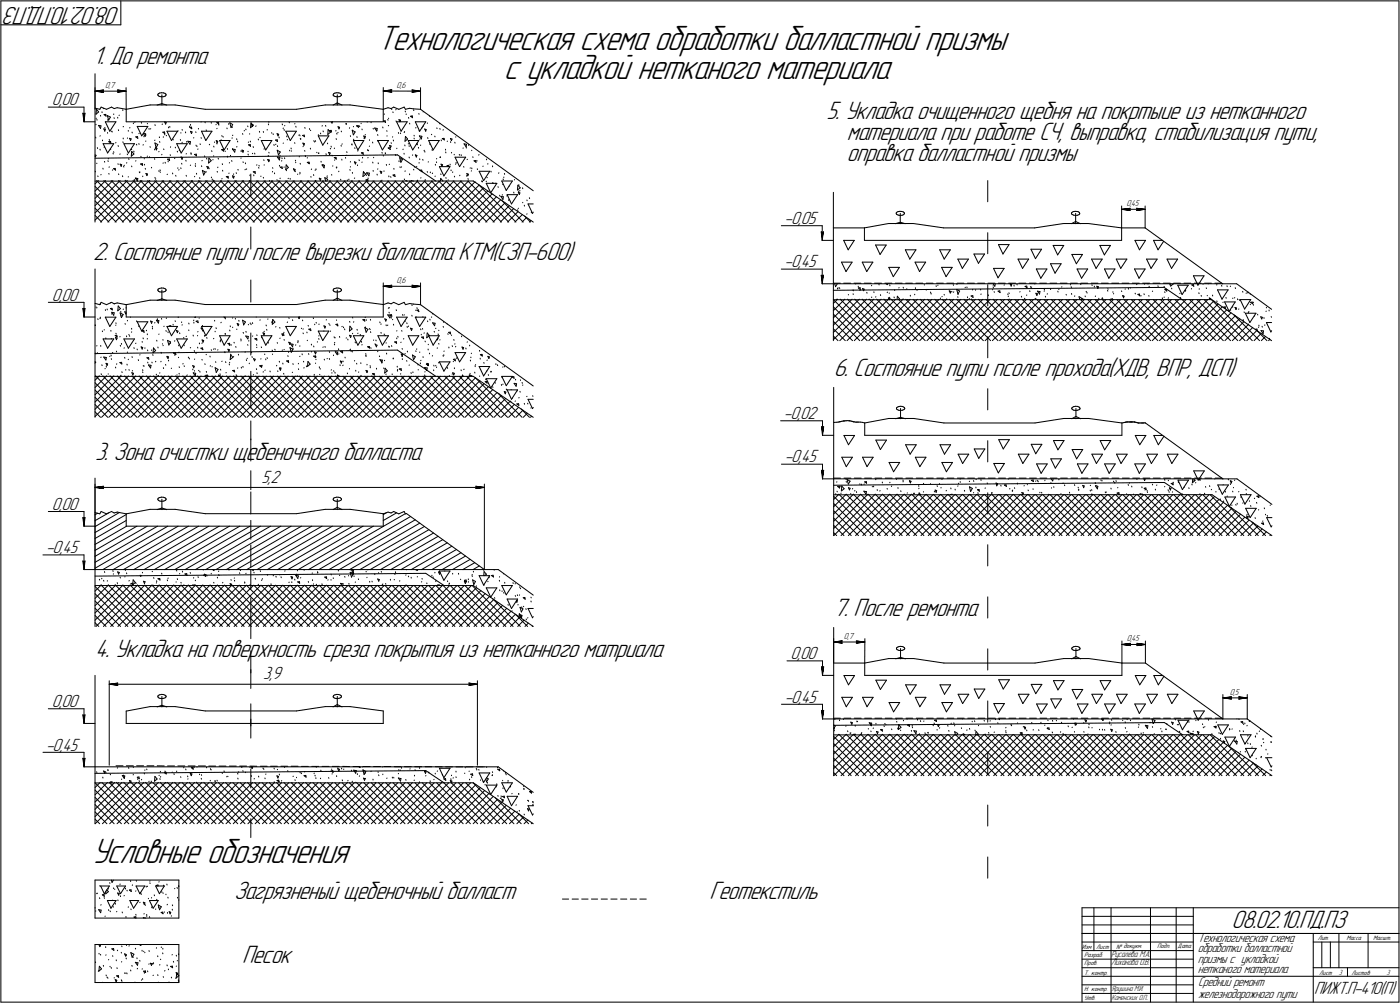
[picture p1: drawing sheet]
<svg xmlns="http://www.w3.org/2000/svg" width="817mm" height="585mm" viewBox="0 0 817 585" stroke-linecap="round" stroke-linejoin="round" font-family="sans-serif">
<defs><g id="words">
<g font-size="21.8">
<text x="220" y="29">Технологическая схема обработки балластной призмы</text>
<text x="294" y="46">с укладкой нетканого материала</text>
<text x="54" y="504">Условные обозначения</text>
</g>
<g font-size="15.6">
<text x="70" y="4" transform="rotate(-180 70 4)">08.02.10.ПД.ПЗ</text>
<text x="54" y="37">1. До ремонта</text>
<text x="482" y="70">5. Укладка очищенного щебня на покртыие из нетканного</text>
<text x="494" y="82">материала при работе СЧ, выправка, стабилизация пути,</text>
<text x="494" y="94">оправка балластной призмы</text>
<text x="54" y="151">2. Состояние пути после вырезки балласта КТМ(СЗП-600)</text>
<text x="487" y="219">6. Состояние пути псоле прохода(ХДВ, ВПР, ДСП)</text>
<text x="55" y="268">3. Зона очистки ще</text>
<text x="149" y="268">беночного балласта</text>
<text x="487" y="359">7. После ремонта</text>
<text x="55" y="383">4. Укладка на повер</text>
<text x="150" y="383">хность среза покрытия из нетканного матриала</text>
<text x="137" y="524">Загрязненый щебеночный балласт</text>
<text x="414" y="524">Геотекстиль</text>
<text x="719" y="542">08.02.10.ПД.ПЗ</text>
<text x="141" y="562">Песок</text>
</g>
<g font-size="10.9">
<text x="30" y="61">0,00</text>
<text x="458" y="131">-0,05</text>
<text x="458" y="156">-0,45</text>
<text x="30" y="175">0,00</text>
<text x="458" y="244">-0,02</text>
<text x="458" y="270">-0,45</text>
<text x="153" y="282">5,2</text>
<text x="30" y="297">0,00</text>
<text x="27" y="323">-0,45</text>
<text x="461" y="384">0,00</text>
<text x="154" y="396">3,9</text>
<text x="30" y="412">0,00</text>
<text x="458" y="410">-0,45</text>
<text x="27" y="438">-0,45</text>
<text x="767" y="580">ПИЖТ.П-410(П)</text>
</g>
<g font-size="7.8">
<text x="699" y="550">Технологическая схема</text>
<text x="699" y="556">обработки балластной</text>
<text x="699" y="562">призмы с укладкой</text>
<text x="699" y="568">нетканого материала</text>
<text x="699" y="575">Средний ремонт</text>
<text x="699" y="582">железнодорожного пути</text>
</g>
<g font-size="5.4">
<text x="61" y="51">0,7</text>
<text x="231" y="51">0,6</text>
<text x="657" y="120">0,45</text>
<text x="231" y="165">0,6</text>
<text x="493" y="373">0,7</text>
<text x="658" y="374">0,45</text>
<text x="718" y="405">0,5</text>
<text x="648" y="558">Русалева М.А.</text>
<text x="648" y="563">Лиханова О.В.</text>
</g>
<g font-size="4.6">
<text x="782" y="569">3</text>
<text x="809" y="568">3</text>
<text x="649" y="578">Ярушина М.И.</text>
<text x="649" y="583">Каменских О.П..</text>
</g>
<g font-size="3.9">
<text x="769" y="549">Лит.</text>
<text x="786" y="549">Масса</text>
<text x="801" y="549">Масшт.</text>
<text x="631" y="553">Изм</text>
<text x="640" y="553">Лист</text>
<text x="651" y="553">№ докукм.</text>
<text x="675" y="553">Подп.</text>
<text x="687" y="553">Дата</text>
<text x="633" y="558">Разраб.</text>
<text x="633" y="563">Пров.</text>
<text x="633" y="568">Т. контр.</text>
<text x="770" y="568">Лист</text>
<text x="789" y="568">Листов</text>
<text x="633" y="578">Н. контр.</text>
<text x="633" y="583">Утв.</text>
</g>
</g></defs>
<g fill="none" stroke="#000" stroke-width=".59">
<path d="M1 1h816zM1 1v584zM1 14h70zM71 1v13zM817 1v584zM55 43v87zM92 55v1zM92 56h1zM92 55l1-1zM92 55h.1M93 56h.1M93 54h1z"/>
<path d="M93 56h1zM94 54h1zM94 56h2zM94 55v6zM95 54h1zM96 56h.1M96 54l1 1zM97 55h.1M97 56h-1zM97 56h.1M194 55v1zM194 56h1z"/>
<path d="M195 55v-1zM195 55h-1zM195 56h1zM195 54h2zM196 56h1zM197 54h1zM197 56h1zM197 55v6zM198 54h1zM198 56h1zM199 54v1zM199 55h.1"/>
<path d="M199 56h.1M49 71h6zM55 63l3 1zM59 62l3 2zM59 62l-1 2zM61 71l3 6zM61 71h7zM62 64l3-2zM65 62l2 1zM67 63h1zM68 71l-4 6zM68 63l6 1z"/>
<path d="M74 64v7zM74 71h150zM74 64l14-3zM80 74l3 5zM80 74h6zM86 74l-3 5zM88 61h14zM92 61l2-1zM94 60l3 1zM97 77l3 5zM97 77h7zM102 61l18 3z"/>
<path d="M104 77l-4 5zM118 77l2 5zM118 77h6zM120 64h53zM124 77l-4 5zM167 77l2 5zM167 77h6zM173 77l-4 5zM173 64l17-3zM186 79l2 6zM186 79h6zM190 61h14z"/>
<path d="M192 79l-4 6zM194 61l3-1zM197 60l3 1zM204 61l20 3zM224 64l2-1zM224 64v7zM226 63h2zM228 63l2-1zM230 62l3 2zM231 71l3 6zM231 71h7zM233 64l3-2z"/>
<path d="M236 62l1 2zM237 64l2-1zM238 71l-4 6zM239 63h2zM241 63l4 1zM242 71l3 6zM242 71h6zM245 64l66 47zM248 71l-3 6zM55 92l177-2zM60 84l3 5zM60 84h6z"/>
<path d="M66 84l-3 5zM72 84l3 5zM72 84h6zM78 84l-3 5zM103 84l3 5zM103 84h6zM109 84l-3 5zM128 82l3 5zM128 82h6zM134 82l-3 5zM152 82l3 5zM152 82h7z"/>
<path d="M159 82l-4 5zM206 82l3 5zM206 82h6zM212 82l-3 5zM221 82l2 5zM221 82h6zM227 82l-4 5zM232 90l22 16zM238 82l3 5zM238 82h6zM244 82l-3 5zM250 82l3 5z"/>
<path d="M250 82h6zM256 82l-3 5zM256 97l3 6zM256 97h7zM263 97l-4 6zM266 92l2 5zM266 92h6zM272 92l-4 5zM280 100l2 5zM280 100h6zM286 100l-4 5zM55 106h221z"/>
<path d="M276 106l35 24zM284 107l2 5zM284 107h6zM290 107l-4 5zM293 106l2 5zM293 106h6zM296 114l3 5zM296 114h6zM299 106l-4 5zM302 114l-3 5zM308 119l3 5zM308 119h3z"/>
<path d="M486 112v87zM311 124h.1M486 133h19zM505 133v7zM505 133l14-3zM519 130h14zM523 130h2zM523 124v1zM523 125h.1M523 124l1-1zM523 124h.1M523 125h1z"/>
<path d="M524 123h1zM524 125l1 1zM525 123h1zM525 126h2zM525 130h3zM525 124v6zM526 123l1 1zM527 126v-1zM527 124h1zM528 124h.1M528 125h-1zM528 125h.1"/>
<path d="M533 130l18 3zM551 133h53zM604 133l17-3zM621 130h14zM625 130l3-1zM625 124v1zM625 125h1zM626 124v-1zM626 124h-1zM626 125h1zM626 123h2zM627 125l1 1z"/>
<path d="M628 123h1zM628 126h1zM628 124v6zM628 129l3 1zM629 123l1 1zM629 126l1-1zM630 124h.1M630 125h.1M635 130l20 3zM655 133v7zM655 133h13zM668 133l46 33z"/>
<path d="M55 157v86zM480 140h6zM491 153l3 5zM491 153h6zM492 140l3 6zM492 140h7zM497 153l-3 5zM499 140l-4 6zM503 153l3 5zM503 153h6zM505 140h150zM509 153l-3 5z"/>
<path d="M511 143l3 5zM511 143h6zM517 143l-3 5zM519 156l2 5zM519 156h6zM525 156l-4 5zM528 146l3 5zM528 146h7zM534 153l3 5zM534 153h6zM535 146l-4 5zM540 153l-3 5z"/>
<path d="M548 146l3 5zM548 146h7zM550 156l2 5zM550 156h6zM555 146l-4 5zM556 156l-4 5zM559 151l3 6zM559 151h6zM565 151l-3 6zM568 148l3 6zM568 148h7zM575 148l-4 6z"/>
<path d="M580 157l3 5zM580 157h6zM583 143l2 5zM583 143h6zM586 157l-3 5zM589 143l-4 5zM594 151l3 6zM594 151h6zM600 151l-3 6zM602 145l2 6zM602 145h6zM605 157l2 5z"/>
<path d="M605 157h6zM608 145l-4 6zM611 157l-4 5zM613 154l3 5zM613 154h6zM615 143l2 6zM615 143h6zM619 154l-3 5zM621 143l-4 6zM626 148l2 6zM626 148h6zM629 157l2 5z"/>
<path d="M629 157h6zM632 148l-4 6zM635 157l-4 5zM637 151l3 6zM637 151h6zM642 143l3 6zM642 143h6zM643 151l-3 6zM645 157l2 5zM645 157h6zM648 143l-3 6zM651 157l-4 5z"/>
<path d="M652 151l2 6zM652 151h6zM658 151l-4 6zM662 157l3 5zM662 157h6zM662 140l3 6zM662 140h7zM668 157l-3 5zM669 140l-4 6zM669 151l3 6zM669 151h6zM673 140l3 6z"/>
<path d="M673 140h6zM675 151l-3 6zM679 141l-3 5zM681 151l3 6zM681 151h6zM687 151l-3 6zM55 177l3 1zM59 176l3 2zM59 176l-1 2zM62 178l3-2zM65 176l2 1zM67 177h1z"/>
<path d="M68 177l6 1zM74 178v7zM74 178l14-3zM88 175h14zM92 175l2-1zM92 169v1zM92 170h1zM92 169l1-1zM92 169h.1M93 170h.1M93 168h1zM93 170h1z"/>
<path d="M94 168h1zM94 170h2zM94 174l3 1zM94 169v6zM95 168h1zM96 170h.1M96 168l1 1zM97 169h.1M97 170h-1zM97 170h.1M102 175l18 3zM120 178h53z"/>
<path d="M173 178l17-3zM190 175h14zM194 175l3-1zM194 169v1zM194 170h1zM195 169v-1zM195 169h-1zM195 170h1zM195 168h2zM196 170h1zM197 168h1zM197 170h1z"/>
<path d="M197 169v6zM197 174l3 1zM198 168h1zM198 170h1zM199 168v1zM199 170h.1M199 169h.1M204 175l20 3zM224 178l2-1zM224 178v7zM226 177h2zM228 177l2-1z"/>
<path d="M230 176l3 2zM233 178l3-2zM236 176l1 2zM237 178l2-1zM239 177h2zM241 177l4 1zM245 178l66 47zM480 166h6zM486 175h221zM486 166h228zM486 165h4zM486 169l193-1z"/>
<path d="M492 165h4zM498 165h4zM504 165h5zM510 165h5zM516 165h5zM523 165h4zM529 165h4zM535 165h4zM541 165h4zM547 165h4zM553 165h4zM559 165h4z"/>
<path d="M565 165h4zM571 165h4zM577 165h4zM583 165h4zM589 165h4zM595 165h4zM601 165h4zM607 165h4zM613 165h4zM619 165h4zM625 165h4zM631 165h4z"/>
<path d="M637 165h4zM643 165h4zM649 165h4zM655 165h4zM661 165h4zM667 165h4zM673 165h4zM679 165h4zM679 168l11 7zM685 165h4zM687 166l3 6zM687 166h7z"/>
<path d="M691 165h4zM694 166l-4 6zM697 161l2 5zM697 161h6zM697 165h4zM703 161l-4 5zM703 165h4zM707 175l35 24zM709 165h4zM711 169l2 5zM711 169h6zM714 166h8z"/>
<path d="M715 176l2 6zM715 176h6zM717 169l-4 5zM721 176l-4 6zM722 166l20 14zM724 175l2 5zM724 175h6zM730 175l-4 5zM49 185h6zM60 198l3 5zM60 198h6zM61 185l3 5z"/>
<path d="M61 185h7zM66 198l-3 5zM68 185l-4 5zM72 198l3 5zM72 198h6zM74 185h150zM78 198l-3 5zM80 188l3 5zM80 188h6zM86 188l-3 5zM97 190l3 6zM97 190h7z"/>
<path d="M103 198l3 5zM103 198h6zM104 190l-4 6zM109 198l-3 5zM118 190l2 6zM118 190h6zM124 190l-4 6zM128 196l3 5zM128 196h6zM134 196l-3 5zM152 196l3 5zM152 196h7z"/>
<path d="M159 196l-4 5zM167 190l2 6zM167 190h6zM173 190l-4 6zM186 193l2 6zM186 193h6zM192 193l-4 6zM206 196l3 5zM206 196h6zM212 196l-3 5zM221 196l2 5zM221 196h6z"/>
<path d="M227 196l-4 5zM231 185l3 5zM231 185h7zM238 185l-4 5zM238 196l3 5zM238 196h6zM242 185l3 5zM242 185h6zM244 196l-3 5zM248 185l-3 5zM250 196l3 5zM250 196h6z"/>
<path d="M256 196l-3 5zM727 183l2 5zM727 183h6zM733 183l-4 5zM739 188l3 6zM739 188h3zM742 193v1zM55 220h221zM55 206l177-2zM232 204l22 16zM256 211l3 5zM256 211h7z"/>
<path d="M263 211l-4 5zM266 206l2 5zM266 206h6zM272 206l-4 5zM276 220l35 23zM280 214l2 5zM280 214h6zM286 214l-4 5zM293 220l2 5zM293 220h6zM299 220l-4 5zM284 221l2 5z"/>
<path d="M284 221h6zM290 221l-4 5zM296 227l3 6zM296 227h6zM302 227l-3 6zM308 233l3 5zM308 233h3zM311 238h.1M487 226v86zM523 238v1zM523 239h1zM523 238l1-1z"/>
<path d="M523 238h.1M524 239h.1M524 237h1zM524 239h1zM525 237h2zM525 239h2zM526 238v6zM527 237h.1M527 239h1zM527 237l1 1zM528 238h.1M528 239h.1"/>
<path d="M626 238v1zM626 239h.1M626 238l1-1zM626 238h.1M626 239h1zM627 237h1zM627 239h1zM628 237h1zM628 239h1zM628 238v6zM629 237h1zM629 239h1z"/>
<path d="M630 237v1zM630 239h.1M630 238h.1M480 254h7zM487 246h.1M487 246h1zM488 246h1zM489 246h1zM490 246h.1M491 246h.1M491 246h1zM492 246h.1"/>
<path d="M493 246h.1M493 254l2 5zM493 254h6zM493 246v-1zM493 245h1zM494 245h.1M494 245h1zM495 245h.1M496 245h.1M496 245l1 1zM497 246h.1M497 246h1z"/>
<path d="M498 246h.1M499 246h.1M499 254l-4 5zM499 246h1zM500 246h.1M501 246h.1M501 246h1zM502 246h1zM503 246l2 1zM505 247v7zM505 254h150zM505 247l14-3z"/>
<path d="M511 257l3 5zM511 257h6zM517 257l-3 5zM519 244h14zM523 244l3-1zM526 243l2 1zM529 259l2 6zM529 259h6zM533 244l18 3zM535 259l-4 6zM549 259l2 6zM549 259h6z"/>
<path d="M551 247h53zM555 259l-4 6zM583 256l3 6zM583 256h6zM589 256l-3 6zM602 259l3 6zM602 259h6zM604 247l17-3zM608 259l-3 6zM615 257l2 5zM615 257h6zM621 244h14z"/>
<path d="M621 257l-4 5zM626 244l2-1zM628 243l3 1zM635 244l20 3zM642 257l3 5zM642 257h6zM648 257l-3 5zM655 247v7zM655 247h1zM656 247v-1zM656 246h.1M657 246h.1"/>
<path d="M658 246h.1M658 246h1zM659 246h.1M660 246h.1M661 246h.1M661 246h1zM662 246h.1M663 254l2 5zM663 254h6zM663 246h.1M664 246h.1M664 247h.1"/>
<path d="M665 247h.1M665 247h1zM666 247h.1M667 247h.1M667 247h1zM668 247h.1M669 247l45 32zM669 254l-4 5zM673 254l3 5zM673 254h6zM679 254l-3 5zM55 279v86z"/>
<path d="M480 279h7zM487 279h227zM487 279h4zM491 267l3 5zM491 267h7zM493 279h4zM498 267l-4 5zM499 279h4zM503 267l3 5zM503 267h7zM505 279h4zM510 267l-4 5z"/>
<path d="M511 279h4zM517 279h4zM519 270l3 5zM519 270h6zM523 279h4zM525 270l-3 5zM529 279h4zM534 267l3 5zM534 267h6zM535 279h4zM540 267l-3 5zM541 279h4z"/>
<path d="M547 279h4zM550 270l2 5zM550 270h6zM553 279h4zM556 270l-4 5zM559 279h4zM559 265l3 5zM559 265h6zM565 279h4zM565 265l-3 5zM569 262l2 5zM569 262h6z"/>
<path d="M571 279h4zM575 262l-4 5zM577 279h4zM580 270l3 6zM580 270h6zM583 279h4zM586 270l-3 6zM589 279h4zM594 265l3 5zM594 265h7zM595 279h4zM601 265l-4 5z"/>
<path d="M601 279h4zM605 271l3 5zM605 271h6zM607 279h4zM611 271l-3 5zM613 279h4zM613 268l3 5zM613 268h7zM619 279h4zM620 268l-4 5zM625 279h4zM626 262l2 6z"/>
<path d="M626 262h6zM629 271l2 5zM629 271h6zM631 279h4zM632 262l-4 6zM635 271l-4 5zM637 279h4zM637 265l3 5zM637 265h6zM643 279h4zM643 265l-3 5zM645 271l2 5z"/>
<path d="M645 271h6zM649 279h4zM651 271l-4 5zM652 265l2 5zM652 265h6zM655 279h4zM658 265l-4 5zM661 279h4zM662 271l3 5zM662 271h7zM667 279h4zM669 271l-4 5z"/>
<path d="M669 265l3 5zM669 265h7zM673 279h4zM676 265l-4 5zM679 279h4zM681 265l3 5zM681 265h6zM685 279h4zM687 265l-3 5zM691 279h4zM697 275l2 5zM697 275h6z"/>
<path d="M697 279h4zM703 275l-4 5zM703 279h4zM709 279h4zM714 279h8zM722 279l20 15zM55 299l3 1zM59 298l3 2zM59 298l-1 2zM62 300l3-2zM65 298l2 1zM67 299h1z"/>
<path d="M68 299l6 1zM74 300v7zM74 300l14-3zM88 297h14zM92 297l2-1zM92 291v1zM92 292h1zM92 291l1-1zM92 291h.1M93 292h.1M93 290h1zM93 292h1z"/>
<path d="M94 290h1zM94 292h2zM94 296l3 1zM94 291v6zM95 290h1zM96 292h.1M96 290l1 1zM96 292h1zM97 291h.1M97 292h.1M102 297l18 3zM120 300h53z"/>
<path d="M173 300l17-3zM190 297h14zM194 297l3-1zM194 291v1zM194 292h1zM195 291v-1zM195 291h-1zM195 292h1zM195 290h2zM196 292h1zM197 290h1zM197 292h1z"/>
<path d="M197 291v6zM197 296l3 1zM198 290h1zM198 292h1zM199 290v1zM199 292h.1M199 291h.1M204 297l20 3zM224 300l2-1zM224 300v7zM226 299h2zM228 299l2-1z"/>
<path d="M230 298l3 2zM233 300l3-2zM236 298l1 2zM237 300h.1M237 300l46 32zM487 289h220zM487 283l193-2zM680 281l10 8zM688 280l2 6zM688 280h6zM694 280l-4 6zM707 289l35 23z"/>
<path d="M711 283l2 5zM711 283h6zM715 290l3 5zM715 290h6zM717 283l-4 5zM721 290l-3 5zM724 289l3 5zM724 289h6zM727 297l3 5zM727 297h6zM730 289l-3 5zM733 297l-3 5z"/>
<path d="M49 307h6zM74 307h150zM739 302l3 5zM739 302h3zM742 307h.1M49 332h6zM55 332h228zM55 336l193-2zM248 334l11 8zM256 333l3 5zM256 333h7zM263 333l-4 5z"/>
<path d="M280 336l2 5zM280 336h6zM283 332h8zM286 336l-4 5zM291 332l20 15zM55 342h221zM276 342l35 23zM284 343l2 5zM284 343h6zM290 343l-4 5zM293 342l2 5zM293 342h6z"/>
<path d="M296 349l3 6zM296 349h6zM299 342l-4 5zM302 349l-3 6zM308 355l3 5zM308 355h3zM311 360h.1M487 366v86zM523 378v1zM523 379h1zM523 378l1-1zM523 378h.1"/>
<path d="M524 379h.1M524 377h1zM524 379h1zM525 377h2zM525 379h2zM526 378v6zM527 377h.1M527 379h1zM527 377l1 1zM528 378h.1M528 379h.1M626 378v1z"/>
<path d="M626 379h.1M626 378l1-1zM626 378h.1M626 379h1zM627 377h1zM627 379h1zM628 377h1zM628 379h1zM628 378v6zM629 377h1zM629 379h1zM630 377v1z"/>
<path d="M630 379h.1M630 378h.1M55 394v86zM480 394h7zM487 387h18zM493 394l2 5zM493 394h6zM499 394l-4 5zM505 387v7zM505 394h150zM505 387l14-3zM511 397l3 5z"/>
<path d="M511 397h6zM517 397l-3 5zM519 384h14zM523 384l3-1zM526 383l2 1zM529 399l2 6zM529 399h6zM533 384l18 3zM535 399l-4 6zM549 399l2 6zM549 399h6zM551 387h53z"/>
<path d="M555 399l-4 6zM583 396l3 6zM583 396h6zM589 396l-3 6zM602 399l3 6zM602 399h6zM604 387l17-3zM608 399l-3 6zM615 397l2 5zM615 397h6zM621 384h14zM621 397l-4 5z"/>
<path d="M626 384l2-1zM628 383l3 1zM635 384l20 3zM642 397l3 5zM642 397h6zM648 397l-3 5zM655 387v7zM655 387h14zM663 394l2 5zM663 394h6zM669 387l45 32zM669 394l-4 5z"/>
<path d="M673 394l3 5zM673 394h6zM679 394l-3 5zM74 415v7zM74 415l14-3zM88 412h14zM92 412l2-1zM92 406v1zM92 407h1zM92 406l1-1zM92 406h.1M93 407h.1"/>
<path d="M93 405h1zM93 407l1 1zM94 405h1zM94 408l2-1zM94 411l3 1zM94 406v6zM95 405h1zM96 407h.1M96 405l1 1zM97 406h.1M97 407h-1zM97 407h.1"/>
<path d="M102 412l18 3zM120 415h53zM173 415l17-3zM190 412h14zM194 412l3-1zM194 406v1zM194 407h1zM195 406v-1zM195 406h-1zM195 407h1zM195 405h2zM196 407l1 1z"/>
<path d="M197 405h1zM197 408l1-1zM197 406v6zM197 411l3 1zM198 405h1zM198 407h1zM199 405v1zM199 407h.1M199 406h.1M204 412l20 3zM224 415v7zM480 419h7z"/>
<path d="M487 419h227zM487 419h4zM491 407l3 5zM491 407h7zM493 419h4zM498 407l-4 5zM499 419h4zM503 407l3 5zM503 407h7zM505 419h4zM510 407l-4 5zM511 419h4z"/>
<path d="M517 419h4zM519 410l3 5zM519 410h6zM523 419h4zM525 410l-3 5zM529 419h4zM534 407l3 5zM534 407h6zM535 419h4zM540 407l-3 5zM541 419h4zM547 419h4z"/>
<path d="M550 410l2 5zM550 410h6zM553 419h4zM556 410l-4 5zM559 419h4zM559 405l3 5zM559 405h6zM565 419h4zM565 405l-3 5zM569 402l2 5zM569 402h6zM571 419h4z"/>
<path d="M575 402l-4 5zM577 419h4zM580 410l3 6zM580 410h6zM583 419h4zM586 410l-3 6zM589 419h4zM594 405l3 5zM594 405h7zM595 419h4zM601 405l-4 5zM601 419h4z"/>
<path d="M605 411l3 5zM605 411h6zM607 419h4zM611 411l-3 5zM613 419h4zM613 408l3 5zM613 408h7zM619 419h4zM620 408l-4 5zM625 419h4zM626 402l2 6zM626 402h6z"/>
<path d="M629 411l2 5zM629 411h6zM631 419h4zM632 402l-4 6zM635 411l-4 5zM637 419h4zM637 405l3 5zM637 405h6zM643 419h4zM643 405l-3 5zM645 411l2 5zM645 411h6z"/>
<path d="M649 419h4zM651 411l-4 5zM652 405l2 5zM652 405h6zM655 419h4zM658 405l-4 5zM661 419h4zM662 411l3 5zM662 411h7zM667 419h4zM669 411l-4 5zM669 405l3 5z"/>
<path d="M669 405h7zM673 419h4zM676 405l-4 5zM679 419h4zM681 405l3 5zM681 405h6zM685 419h4zM687 405l-3 5zM691 419h4zM697 415l2 5zM697 415h6zM697 419h4z"/>
<path d="M703 415l-4 5zM703 419h4zM709 419h4zM714 419h8zM722 419h6zM728 419l14 11zM49 422h6zM74 422h150zM487 429h220zM487 423l193-2zM680 421l10 8zM688 420l2 6z"/>
<path d="M688 420h6zM694 420l-4 6zM707 429l35 23zM711 423l2 5zM711 423h6zM715 430l3 5zM715 430h6zM717 423l-4 5zM721 430l-3 5zM724 429l3 5zM724 429h6zM727 437l3 5z"/>
<path d="M727 437h6zM730 429l-3 5zM733 437l-3 5zM49 447h6zM55 457h221zM55 447h228zM55 451l193-2zM68 447h4zM74 447h4zM80 447h4zM86 447h4zM92 447h4z"/>
<path d="M98 447h4zM104 447h4zM110 447h4zM116 447h4zM122 447h4zM128 447h4zM134 447h4zM140 447h4zM146 447h4zM152 447h4zM158 447h4zM164 447h4z"/>
<path d="M170 447h4zM176 447h4zM182 447h4zM188 447h4zM194 447h4zM200 447h4zM206 447h4zM212 447h4zM218 447h4zM224 447h4zM230 447h4zM236 447h4z"/>
<path d="M242 447h4zM248 447h4zM248 449l11 8zM254 447h4zM256 448l3 6zM256 448h7zM260 447h4zM263 448l-4 6zM266 447h4zM272 447h4zM276 457l35 23zM278 447h4z"/>
<path d="M280 451l2 5zM280 451h6zM283 447h8zM284 458l2 5zM284 458h6zM286 451l-4 5zM290 458l-4 5zM291 447l20 15zM293 457l2 5zM293 457h6zM299 457l-4 5zM739 442l3 5z"/>
<path d="M739 442h3zM742 447h.1M296 464l3 6zM296 464h6zM302 464l-3 6zM308 470l3 5zM308 470h3zM311 475h.1M55 513h49zM55 513v23zM59 517l2 4zM59 517h5z"/>
<path d="M64 517l-3 4zM68 517l2 4zM68 517h5zM73 517l-3 4zM79 517l3 4zM79 517h5zM84 517l-2 4zM91 517l2 4zM91 517h5zM96 517l-3 4zM104 513v23zM55 536h49z"/>
<path d="M63 525l2 5zM63 525h5zM68 525l-3 5zM76 525l2 5zM76 525h5zM81 525l-3 5zM87 525l2 5zM87 525h5zM92 525l-3 5zM632 530v55zM632 530h185zM638 530v24z"/>
<path d="M648 530v55zM671 530v55zM686 530v55zM696 530v55zM55 551h49zM55 551v22zM104 551v22zM632 544h64zM632 549h64zM632 554h64zM696 544h121zM697 544h120z"/>
<path d="M766 544v41zM766 549h51zM781 544v20zM798 544v20zM55 573h49zM696 569h121zM766 564h51zM786 564v5zM1 585h816z"/>
</g>
<g fill="none" stroke="#000" stroke-width=".58">
<path d="M55 53l5-1zM55 53l5 1zM55 53h19zM55 51v13zM60 53v1zM60 52v1zM69 54l5-1zM69 52v1zM69 52l5 1zM69 53v1zM74 51v13zM224 53l5-1z"/>
<path d="M224 53l5 1zM224 53h21zM224 51v13zM228 53l1 1zM229 52l-1 1zM240 54l5-1zM240 52l1 1zM240 52l5 1zM241 53l-1 1zM245 51v13zM28 62h21zM48 66l1 5z"/>
<path d="M48 66l1 1zM49 67l1-1zM49 62v9zM50 66l-1 5zM56 67l2-2zM56 73h.1M56 69h.1M56 64l2 1zM56 64v3zM57 70h.1M57 73h2zM57 73l2 2z"/>
<path d="M58 79h.1M59 67v1zM59 73v2zM60 65v1zM60 63h.1M61 75v1zM61 75v2zM61 67h1zM61 67l1 1zM61 74v1zM61 76h.1M62 67v1z"/>
<path d="M63 67l1 1zM63 67v3zM63 77v1zM63 70h.1M64 68l-1 2zM65 77h.1M66 67h.1M67 69h.1M69 68v1zM69 76h.1M70 67h.1M72 64v1z"/>
<path d="M72 74h.1M75 76v1zM76 75h.1M77 77v1zM78 72h.1M79 71h.1M79 80h1zM79 80l1 1zM80 80v1zM81 78h.1M82 71l1 1zM84 78h1z"/>
<path d="M84 78l1 2zM84 79v1zM85 78v2zM85 78v1zM86 72h.1M87 75h.1M88 75h.1M90 73h1zM93 80h.1M95 73h.1M95 77h1zM95 77l1 1z"/>
<path d="M95 80h.1M96 77v1zM96 71h1zM96 71l1 1zM96 78v1zM97 71v1zM97 79h.1M98 74v1zM99 74h.1M104 77h.1M106 78h.1M106 76h.1"/>
<path d="M108 77h.1M111 74h1zM111 74h.1M111 74l1 1zM111 77h1zM111 77l1 1zM111 73h.1M112 74v1zM112 77v1zM114 77h.1M116 75h.1M117 71h.1"/>
<path d="M120 71v1zM120 76h.1M123 71v1zM126 73h.1M126 72l2-1zM127 72h1zM127 75h.1M128 71v1zM128 73h.1M129 79l1 1zM130 80h.1M132 75h1z"/>
<path d="M133 72h.1M134 72l2 1zM134 72l1 2zM135 74h1zM136 73l-1 1zM136 79h.1M142 78h.1M142 76h.1M143 75l1 1zM145 73v1zM146 78h.1M146 75l2-2z"/>
<path d="M146 72l2 1zM146 72v3zM147 72l1 1zM147 73v1zM148 73l-1 1zM149 74h.1M151 77h1zM154 77h.1M156 76h.1M157 72v1zM157 71h.1M158 78h.1"/>
<path d="M159 78h1zM162 78h1zM162 78v1zM163 78l-1 1zM163 80h.1M165 72v1zM165 75h.1M166 76h.1M166 73h.1M167 79v1zM169 71v1zM172 72h.1"/>
<path d="M173 74h.1M174 79h.1M175 79h.1M177 79h1zM177 79l1 1zM178 79v1zM178 74v1zM181 75v1zM181 76h.1M186 79h.1M187 78h.1M188 74h.1"/>
<path d="M189 76v1zM190 73v1zM191 78l2-1zM192 76l1 1zM192 76l-1 2zM192 76h1zM192 76l2 1zM193 71l1 1zM193 76v1zM194 71v1zM194 71h.1M196 76h.1"/>
<path d="M197 78h.1M197 74h1zM197 74l1 1zM197 77h.1M198 74v1zM199 76v1zM202 72v1zM202 72h.1M204 75h.1M204 79l1 1zM206 76l1 1zM206 76v3z"/>
<path d="M206 74h.1M207 77l-1 2zM208 73h1zM208 73l1 1zM208 80h.1M209 73v1zM210 73v1zM211 72h.1M211 75v1zM212 79l1 1zM212 79l1 2zM213 80v1z"/>
<path d="M213 79h.1M214 71h.1M217 72h.1M218 75h.1M219 75h1zM219 75l1 1zM220 76h.1M220 75v1zM220 78l1 1zM223 74l1 1zM224 71l1-1zM224 71h1z"/>
<path d="M224 67h.1M225 70v1zM226 76v1zM226 79h.1M226 70h.1M227 69h.1M227 73h.1M229 63v1zM229 80h.1M229 65v1zM231 64h.1M231 71h.1"/>
<path d="M232 77l1 1zM233 70h1zM233 70v1zM233 71h.1M234 78h.1M234 70l-1 1zM236 77h.1M236 65h1zM237 80l1 1zM237 80l-1 2zM237 67h.1M238 68l1 1z"/>
<path d="M239 72h.1M240 68h1zM240 68l1 1zM240 68h.1M241 68v1zM241 64l1 1zM242 79h.1M243 75h.1M244 66l1 1zM245 76v1zM245 79l1 1zM245 79l1 2z"/>
<path d="M246 80v1zM246 75h.1M247 74h.1M247 65h.1M248 75l1 1zM248 75v2zM249 76l-1 1zM249 72h.1M251 68h.1M252 79h.1M254 79v1zM255 75h.1"/>
<path d="M257 72h.1M257 75h.1M259 76h.1M266 80h.1M55 90l1 1zM55 91l1 1zM56 100h.1M56 80v1zM56 91v1zM56 95h.1M57 86v1zM58 87l1 1z"/>
<path d="M60 82h.1M60 98v1zM61 86h.1M61 94v1zM63 94h.1M63 93h.1M63 83l2-1zM63 83h2zM64 98h.1M64 81v1zM65 82v1zM65 87h.1"/>
<path d="M66 99h.1M66 89v1zM66 98h1zM66 98l1 1zM66 88v1zM67 98v1zM68 83h.1M69 96h.1M69 85h.1M70 96h1zM70 96l1 1zM70 90h.1"/>
<path d="M71 96v1zM72 83h.1M72 81h.1M72 97h.1M74 95h.1M74 90h.1M74 81h.1M75 93h.1M76 81h1zM76 81v1zM77 81l-1 1zM77 91l1-1z"/>
<path d="M77 97h.1M77 88l1 2zM77 88v3zM77 87h.1M78 88v1zM79 94h.1M80 84v1zM81 84h.1M82 96l1-1zM82 96h1zM82 91v1zM83 95v1z"/>
<path d="M83 85h.1M84 93h.1M84 96h.1M85 98v1zM85 82h.1M86 91h.1M87 91v1zM88 86h.1M88 98h.1M90 93h.1M90 87h.1M90 83l2 1z"/>
<path d="M90 83l1 3zM90 82h.1M91 86l1 1zM91 86v1zM92 87h-1zM92 84l-1 2zM93 100h.1M93 89h.1M93 83h.1M93 99l1 1zM94 90h.1M95 95h.1"/>
<path d="M96 87h.1M96 95h1zM98 93h1zM98 93l1 1zM98 94h.1M99 93v1zM99 90v1zM99 86h.1M101 81v1zM102 93h.1M102 86h.1M103 88l1 1z"/>
<path d="M104 98h.1M104 99h.1M105 88h.1M105 81v1zM105 98h1zM106 92h.1M106 92v1zM106 92h1zM106 95v1zM106 83h.1M107 92l-1 1zM108 93l1 1z"/>
<path d="M109 90h.1M109 83h.1M110 82l1 1zM110 82l1 2zM111 83v1zM111 97h.1M111 89l1 1zM111 90h1zM113 81h.1M114 90h1zM114 90l1 1zM114 97h.1"/>
<path d="M114 96h.1M114 85h1zM115 90v1zM115 86h.1M115 87h.1M117 84h.1M117 80l1 1zM118 97h.1M118 94h.1M118 99l2 1zM118 99l1 3zM119 91h1z"/>
<path d="M121 92v1zM121 97h1zM121 97v1zM122 97l-1 1zM122 95l1-1zM122 92l1 2zM122 92v3zM122 98h.1M122 84h.1M124 88h.1M124 93h.1M125 91h.1"/>
<path d="M125 85v1zM125 83h.1M126 82h1zM126 82l1 1zM126 83l1 1zM127 100h.1M127 82v1zM127 98h.1M127 92l1 1zM129 82h.1M129 87h1zM129 87l1 1z"/>
<path d="M130 96h.1M130 99v1zM130 87v1zM131 88h.1M133 91h.1M133 87h.1M133 92h.1M134 95h.1M135 91h.1M135 94h.1M135 81h.1M136 87h.1"/>
<path d="M136 87h1zM136 87l1 2zM137 87v2zM138 81h.1M138 86h.1M139 82v1zM139 99h.1M141 88h.1M141 92h.1M141 88h1zM141 88l1 1zM142 94v1z"/>
<path d="M142 88v1zM143 99h.1M143 95v1zM144 99h.1M145 88h.1M145 90h.1M145 84h1zM145 83h.1M145 84l1 1zM146 84v1zM146 82v1zM147 90h.1"/>
<path d="M148 86h.1M149 89v1zM150 96h.1M151 81v1zM151 98h.1M151 96v1zM152 80h.1M154 93v1zM154 96h.1M154 87h.1M156 93h1zM156 93l1 1z"/>
<path d="M157 91h.1M157 94h.1M157 89h.1M157 93v1zM159 100h.1M159 98h.1M160 84v1zM161 82h1zM161 82l1 1zM161 84h.1M162 88l2 1zM162 88l1 2z"/>
<path d="M162 82v1zM162 92h1zM162 92l1 1zM162 85v1zM163 96v1zM163 92v1zM163 91h.1M164 98l1-1zM164 89l-1 1zM164 98h1zM164 94h.1M165 92v1z"/>
<path d="M165 97v1zM165 84h.1M166 98h.1M166 92v1zM167 99l1-1zM167 96l1 2zM167 96v3zM167 99v1zM168 82h.1M169 88h.1M170 86v1zM170 88h.1"/>
<path d="M171 98l1 1zM171 98l1 2zM172 83v1zM172 99v1zM172 100h.1M172 93l1 1zM173 95h.1M175 92h.1M175 95v1zM175 81h.1M176 81h.1M177 83l1 1z"/>
<path d="M177 83v2zM177 86h.1M178 84l-1 1zM178 88h.1M178 91h.1M179 95h1zM179 95l2 1zM179 92h.1M180 95l1 1zM180 95h1zM181 86v1zM182 99h.1"/>
<path d="M183 82v1zM184 83h.1M184 99h.1M184 82h.1M184 98v1zM185 89h.1M186 89v1zM186 89h.1M187 94v1zM188 96h1zM188 96l1 2zM188 96v1z"/>
<path d="M188 96h.1M189 96v2zM190 90h.1M191 83v1zM192 89h1zM192 89v1zM193 89l-1 1zM193 87h.1M193 85v1zM194 91h.1M194 97h.1M195 92h1z"/>
<path d="M195 92l1 1zM195 87h.1M195 93h.1M196 92v1zM196 81h.1M196 98h.1M197 97v1zM198 100h.1M199 85h.1M199 93h1zM200 84h.1M202 92h.1"/>
<path d="M202 91h.1M202 88l1 1zM204 99h.1M204 95h.1M204 97h.1M205 84v1zM205 84h.1M206 81h.1M207 94l1 1zM207 94v2zM207 86v1zM208 95l-1 1z"/>
<path d="M209 96v1zM209 88h.1M210 93v1zM211 89h1zM211 89l1 1zM211 95h.1M212 92h.1M212 89v1zM212 81h1zM214 87l1 1zM215 92h.1M215 88h.1"/>
<path d="M216 82h.1M216 85h.1M217 83h1zM218 95h.1M218 99v1zM218 92h.1M220 82h.1M220 99h.1M221 95v1zM222 100h1zM222 100l1 1zM223 89h.1"/>
<path d="M224 91h.1M224 100h.1M225 89h.1M225 90h.1M225 96h1zM227 86v1zM227 86h1zM227 86l1 1zM227 96h.1M227 85h1zM227 85l1 1zM228 86v1z"/>
<path d="M228 85v1zM228 83v1zM230 82h.1M230 98v1zM231 90v1zM231 90h.1M232 87h.1M233 94h.1M233 92l2 1zM233 92l1 3zM233 97l1 1zM234 93h.1"/>
<path d="M234 98h.1M235 93l-1 2zM235 87h.1M236 89v1zM236 85h.1M236 82l2-1zM236 100h.1M238 84h.1M239 85h.1M239 92h.1M241 91h.1M241 99h1z"/>
<path d="M242 81h.1M242 97v1zM242 97h.1M242 90l1 1zM242 90l1 2zM243 84h1zM243 97h.1M243 91v1zM244 86h.1M245 95h.1M245 93h.1M245 99h.1"/>
<path d="M245 99l1 1zM245 99h1zM245 81h.1M245 85h.1M246 99v1zM247 93h.1M247 88h.1M248 88v1zM250 80v1zM250 95h.1M251 84h.1M252 87v1z"/>
<path d="M254 96h.1M254 85h.1M255 94v1zM255 93h.1M257 92h.1M257 91v1zM257 96h1zM257 96l1 1zM257 82h1zM258 81h1zM258 81l1 1zM258 96v1z"/>
<path d="M259 81v1zM260 87v1zM260 89h.1M261 97l1-1zM261 97h1zM261 83h.1M262 96v1zM263 96h.1M263 81h1zM263 81v1zM263 83h.1M263 99v1z"/>
<path d="M263 89h.1M264 81l-1 1zM265 90h.1M265 83h1zM266 96h.1M266 95h.1M268 90v1zM269 90v1zM270 87h.1M271 97v1zM271 84h1zM271 84l1 2z"/>
<path d="M272 86h.1M272 84v2zM273 93h.1M273 84l1 1zM274 98h.1M275 100h.1M275 88h.1M275 98h.1M276 91v1zM277 94h1zM277 94l1 1zM278 94v1z"/>
<path d="M278 94h.1M279 98v1zM279 91h.1M282 97h.1M284 93h.1M285 96h.1M287 100h.1M287 97h1zM55 120l15-15zM55 116l11-11zM55 112l7-7zM55 107l2-2z"/>
<path d="M55 109l21 21zM55 113l17 17zM55 117l13 13zM56 105l25 25zM57 103h.1M59 102h.1M61 105l24 25zM63 101l1 1zM65 105l24 25zM69 105l24 25zM69 101v1zM71 103h1z"/>
<path d="M73 105h.1M73 105l25 25zM75 103h.1M78 105l24 25zM78 105h.1M79 104h1zM79 104l1 2zM80 104v2zM81 100v1zM82 101h.1M82 105l24 25zM83 105l-24 25z"/>
<path d="M83 103h.1M85 101l1 1zM86 105l24 25zM86 102h.1M87 105v1zM90 105l24 25zM90 103l1 1zM91 105h.1M94 101h.1M95 105l24 25zM98 102h.1M99 105l24 25z"/>
<path d="M101 101h.1M103 102v1zM103 105l24 25zM107 106h.1M107 105l24 25zM109 102v1zM112 105l24 25zM112 106h.1M114 103h.1M115 101v1zM116 105l24 25zM117 104h.1"/>
<path d="M117 105l-24 25zM117 106h.1M120 100l-1 2zM120 105l24 25zM120 100h.1M121 105l-24 25zM123 104h.1M124 104v1zM124 105l24 25zM124 105h1zM125 105l-24 25zM129 105l24 25z"/>
<path d="M129 105l-24 25zM129 104h.1M132 103h1zM132 103l1 1zM133 105l24 25zM133 103v1zM134 105l-24 25zM134 101h.1M136 103h1zM136 103v1zM136 102h.1M137 103l-1 1z"/>
<path d="M137 105l24 25zM138 101h.1M141 105l24 25zM142 105l-24 25zM146 105l24 25zM145 106h.1M146 102v1zM146 102v12zM148 100h1zM148 100l1 1zM148 102v1zM149 100v1z"/>
<path d="M150 105l24 25zM152 103h.1M154 103v1zM154 105l24 25zM157 105v1zM158 105l24 25zM160 101h.1M162 105h.1M163 105l24 25zM163 104h.1M167 105l24 25zM168 104h.1"/>
<path d="M169 104v1zM171 105l24 25zM174 102h.1M175 100v1zM175 102h.1M175 105l24 25zM180 105l24 25zM181 103h1zM183 102h.1M184 105l24 25zM184 105h.1M186 104h1z"/>
<path d="M186 104l1 1zM187 104v1zM188 105l24 25zM190 104l1 1zM190 104v2zM191 103v1zM191 103h.1M191 105v1zM192 105l24 25zM194 102h.1M197 105l24 25zM197 105l-24 25z"/>
<path d="M199 105h.1M201 105l24 25zM201 105l-24 25zM203 105h.1M204 105h.1M205 105l24 25zM206 105l-24 25zM206 101h.1M207 104h.1M209 105l24 25zM210 105l-24 25zM212 103l1-1z"/>
<path d="M212 100l1 2zM212 100v3zM212 100v1zM214 105l23 25zM214 105h1zM214 105l1 1zM214 101h.1M214 102h.1M214 101h2zM214 101l1 2zM214 106l-24 24zM215 105v1z"/>
<path d="M215 104h.1M216 101l-1 2zM218 106l24 24zM220 102h.1M222 106l24 24zM223 100l-1 1zM223 105h.1M226 106l24 24zM227 106l-24 24zM227 103h.1M228 103h.1M229 102h1z"/>
<path d="M229 102l2 1zM230 103h.1M230 102l1 1zM231 106l24 24zM235 106l24 24zM236 104v1zM237 105l1 1zM237 106h.1M239 106l24 24zM239 101v1zM240 105l2 1zM240 106h.1"/>
<path d="M243 106l24 24zM244 105h.1M246 104h.1M246 100h.1M248 106l23 24zM248 105h.1M249 100h1zM251 100v1zM252 106l24 24zM252 101h.1M254 103h.1M256 106l24 24z"/>
<path d="M257 104l1 2zM257 104v2zM257 101v1zM258 106h.1M260 106l24 24zM260 104h.1M262 105h.1M264 101h.1M264 106l24 24zM265 106l-24 24zM265 103h.1M268 103h.1"/>
<path d="M269 106l24 24zM272 102v1zM272 101l1 1zM272 101l1 2zM273 106l24 24zM273 104v1zM273 102v1zM273 106l-23 24zM277 106l-23 24zM277 106h.1M279 108l22 22zM281 105v1z"/>
<path d="M282 106h.1M284 106h.1M284 104h.1M287 113l-16 17zM287 107h1zM288 107h.1M288 113h.1M289 107h.1M291 109h.1M291 101h.1M292 114h.1M292 115h2z"/>
<path d="M292 115l2 1zM293 117l12 13zM293 114h.1M293 108h.1M294 104v1zM294 115v1zM294 104h.1M294 101l1 1zM296 114h.1M297 117h.1M297 109h.1M297 120l-9 10z"/>
<path d="M300 112v1zM300 105h.1M302 111l2-1zM302 108l2 2zM302 108v3zM303 112v1zM303 112h.1M303 108h.1M303 113h.1M303 111h.1M305 110h.1M305 118h.1"/>
<path d="M306 120h.1M308 117h.1M309 115v1zM576 105v13zM55 128l24-23zM55 124l19-19zM55 121l9 9zM55 126l4 4zM63 130l24-25zM67 130l24-25zM71 130l25-25zM76 130l24-25z"/>
<path d="M80 130l24-25zM84 130l24-25zM88 130l24-25zM114 130l24-25zM122 130l24-25zM126 130l25-25zM131 130l24-25zM135 130l24-25zM139 130l24-25zM144 130l24-25zM146 132v13zM148 130l24-25z"/>
<path d="M152 130l24-25zM156 130l24-25zM160 130l24-25zM165 130l24-25zM169 130l24-25zM194 130l24-24zM199 130l24-24zM207 130l24-24zM211 130l24-24zM216 130l24-24zM220 130l24-24zM224 130l24-24z"/>
<path d="M228 130l24-24zM233 130l24-24zM237 130l24-24zM245 130l24-24zM258 130l22-22zM262 130l20-20zM267 130l18-19zM275 130l15-15zM279 130l13-13zM283 130l12-12zM296 130l6-7zM300 122l-8 8z"/>
<path d="M300 130l5-5zM302 122v1zM303 122h.1M306 126l4 4zM307 127l-2 3zM307 125h.1M309 130l1-1zM310 124h.1M456 132h24zM479 135l1 5zM479 135l1 1zM480 136l1-1z"/>
<path d="M480 132v8zM481 135l-1 5zM576 136v12zM655 122l5-1zM655 122l5 1zM655 122h13zM655 120v13zM659 122l1 1zM660 121l-1 1zM663 123l5-1zM663 121l1 1zM663 121l5 1z"/>
<path d="M664 122l-1 1zM668 120v13zM456 157h24zM480 157v9zM28 176h21zM48 180l1 5zM48 180h1zM49 176v9zM50 180l-1 5zM56 179h.1M56 180h.1M58 178h.1"/>
<path d="M59 177l-1 1zM65 177h.1M65 180l1 1zM67 177h.1M69 178l1 2zM69 178v3zM74 180h.1M146 163v13zM224 167l5-1zM224 167l5 1zM224 167h21zM224 165v13z"/>
<path d="M227 180h.1M228 167l1 1zM229 166l-1 1zM240 178h1zM240 168l5-1zM240 166l1 1zM240 166l5 1zM241 167l-1 1zM243 179l1 1zM245 165v13zM479 161l1 5zM479 161h1z"/>
<path d="M480 161h1zM481 161l-1 5zM486 177l3-3zM486 175l24 24zM486 179l20 20zM487 166l1 1zM488 175h.1M489 166l-1 1zM489 168v1zM489 168h.1M490 168h.1M490 174l25 25z"/>
<path d="M495 174l24 25zM495 172h.1M498 171v1zM498 169v1zM498 169h.1M499 174l24 25zM499 166h.1M501 167h.1M501 168h1zM501 168l1 1zM502 169h.1M502 168v1z"/>
<path d="M503 174l24 25zM503 168l1 1zM504 169v1zM504 169h.1M506 171h.1M507 175h.1M507 174l25 25zM509 174h.1M509 167h.1M510 170v1zM511 173h.1M512 174l24 25z"/>
<path d="M513 166h.1M514 172h.1M514 174l-24 25zM516 174l24 25zM517 166h1zM518 166h.1M518 171h.1M518 174h1zM518 174l1 1zM519 171h.1M519 173v1zM519 166v1z"/>
<path d="M519 174v1zM520 175l24 24zM522 173v1zM522 169v1zM524 173l1 1zM524 173v2zM524 175l25 24zM524 175l1-1zM525 168h.1M527 175h.1M527 168h.1M529 175l24 24z"/>
<path d="M529 169h.1M530 175h.1M531 172v1zM533 175l24 24zM534 172h.1M534 168h.1M535 169h.1M537 175l24 24zM539 166h.1M541 169h.1M541 175l24 24zM543 170v1z"/>
<path d="M543 171v1zM546 175l24 24zM546 167h.1M547 167h.1M548 175l-24 24zM549 174h.1M550 175l24 24zM550 173h.1M551 172h.1M552 175l-24 24zM553 174v1zM554 170h1z"/>
<path d="M554 170l1 1zM554 175l24 24zM555 170v1zM555 170h1zM556 166h1zM557 175l-24 24zM557 171h.1M558 175l25 24zM558 169l2 1zM558 169l1 3zM558 166h1zM559 173h.1"/>
<path d="M559 172h.1M560 170l-1 2zM561 175l-24 24zM563 175l24 24zM563 168h.1M564 167v1zM565 173v1zM565 175l-24 24zM566 174h.1M567 173l1-1zM567 175l24 24zM567 173h1z"/>
<path d="M567 174v1zM568 169h.1M568 172v1zM569 175l-24 24zM569 169h.1M571 175l24 24zM572 169h.1M573 172h.1M575 175l24 24zM576 166v12zM577 172h.1M579 169h.1"/>
<path d="M580 175l24 24zM580 166l1 1zM580 167h.1M580 168h.1M580 170v1zM581 166v1zM583 170h1zM583 170l1 1zM584 170v1zM584 175l24 24zM586 166h.1M588 175l24 24z"/>
<path d="M588 171v1zM588 173h.1M589 171h.1M589 175h.1M590 166h.1M590 166v1zM592 166v1zM592 175l24 24zM594 166h.1M595 175l-24 24zM595 170h.1M596 173h.1"/>
<path d="M597 175l24 24zM598 174h.1M598 167h1zM598 167l1 1zM599 172h.1M599 167v1zM601 175l24 24zM601 170h.1M601 167l1 1zM602 168h.1M604 166h.1M604 174v1z"/>
<path d="M605 171h1zM605 171v1zM604 174h.1M605 175l24 24zM606 170h1zM606 170l1 2zM606 171l-1 1zM607 170v2zM607 175l-24 24zM609 175l24 24zM609 168l1 1zM609 170h.1"/>
<path d="M610 173h.1M611 172h.1M613 168v1zM614 175l24 24zM617 170h1zM618 175l24 24zM618 169h.1M620 167h.1M620 175l-24 24zM622 175l24 24zM622 172h.1M625 166h.1"/>
<path d="M625 167v1zM625 171l1 1zM626 175l24 24zM627 173h.1M629 175l-24 24zM630 173v2zM630 173l2 1zM631 175l24 24zM631 166h.1M632 174l-1 1zM632 174l1 1zM632 174v1z"/>
<path d="M633 175l-24 24zM633 175h.1M633 173h.1M634 170h.1M634 171h.1M635 175l24 24zM637 175l-24 24zM637 166v1zM639 167h.1M639 175l24 24zM639 173h.1M640 167h1z"/>
<path d="M640 167l1 1zM641 168h.1M641 167h.1M641 167v1zM641 174h.1M641 175l-24 24zM643 175l24 24zM643 174h.1M643 174h1zM646 175l-24 24zM646 169l1 1zM647 168v1z"/>
<path d="M648 175l24 24zM648 174h1zM648 174l1 1zM649 174v1zM650 171h.1M652 175l24 24zM655 170h.1M655 172l1 1zM655 172l1 2zM656 173h.1M656 175l24 24zM656 173v1z"/>
<path d="M657 169h.1M658 175l-24 24zM659 168v1zM660 168h.1M660 175l24 24zM663 171h.1M663 166h.1M664 172h1zM664 172l1 1zM665 175l24 24zM665 172v1zM666 173h.1"/>
<path d="M667 175l-24 24zM668 171v1zM668 166h.1M669 175l24 24zM670 166h.1M670 172l1 1zM671 167h.1M673 170h.1M673 175l24 24zM676 167h.1M677 175h.1M677 175l24 24z"/>
<path d="M678 174h1zM679 174h.1M679 167h.1M680 170v1zM680 169h1zM680 169l1 1zM681 169v1zM682 175l24 24zM682 174h.1M683 166h.1M683 167l2-1zM683 166v1z"/>
<path d="M684 168h.1M685 166h.1M686 175l24 24zM689 171h.1M689 173v1zM690 175l24 24zM692 169v1zM694 175l24 24zM695 169h.1M696 166h1zM696 166l1 1zM697 166v1z"/>
<path d="M699 175l23 24zM700 171h.1M700 169h.1M701 172v1zM702 166h.1M703 175l24 24zM704 168h.1M705 173h.1M705 175l-24 24zM705 166h.1M706 174h1zM706 174v1z"/>
<path d="M707 174l-1 1zM707 175l24 24zM708 172v1zM710 176h.1M710 166h.1M711 177l-21 22zM713 166v1zM713 179l-19 20zM714 176h.1M714 179h1zM714 179l1 1zM715 179v1z"/>
<path d="M716 173v1zM716 167h.1M718 167h.1M719 179h.1M719 174h.1M721 174h.1M721 179l1 1zM721 179v2zM721 168h.1M722 180l-1 1zM722 174v1zM722 175h.1"/>
<path d="M723 175h1zM725 170h.1M727 171h.1M728 171h1zM728 170v1zM730 178h.1M730 172h.1M730 176h1zM730 176l1 1zM731 176v1zM731 176l1 1zM732 178h.1"/>
<path d="M739 180h.1M49 180h1zM56 189v1zM56 190h.1M57 186h.1M58 186h.1M59 185v1zM60 193h.1M61 193h.1M61 181h1zM62 197v1zM62 180l1 1z"/>
<path d="M64 180h1zM64 180l2 1zM65 193h.1M65 198h.1M65 182h2zM65 182l1 2zM65 183h.1M67 182l-1 2zM67 196h1zM67 196l1 1zM67 197h1zM67 197l1 1z"/>
<path d="M68 190h.1M68 188v1zM68 194v1zM68 196v1zM68 197v1zM69 181l1-1zM70 183h2zM70 183l1 2zM70 197h.1M70 182h1zM71 184h.1M72 183l-1 2z"/>
<path d="M72 181h.1M73 182h1zM73 182v1zM73 189h.1M74 183h-1zM74 196h.1M74 187h.1M75 195h.1M76 196h.1M76 185h.1M77 192h.1M77 194h.1"/>
<path d="M80 187v1zM81 190h.1M83 193h1zM83 193l1 1zM83 199v1zM83 197l1 1zM84 193v1zM85 193h.1M86 195h.1M86 198h.1M88 187l1 1zM88 187v2z"/>
<path d="M89 188l-1 1zM89 190v1zM89 191v1zM90 188h.1M91 187h2zM91 187l1 1zM91 198l1 1zM92 186h.1M93 187l-1 1zM93 195h.1M94 186h.1M95 198h.1"/>
<path d="M96 190h.1M97 193h.1M97 186h.1M98 199h2zM98 199l1 2zM98 194h.1M99 190h1zM99 190h.1M99 200h1zM100 199l-1 2zM100 190h.1M101 189v1z"/>
<path d="M102 199h.1M102 187v1zM103 193h1zM103 193l1 1zM104 193v1zM104 185h.1M105 194v1zM106 188h.1M106 190h.1M107 197h.1M109 196h.1M110 192v1z"/>
<path d="M110 188v1zM113 195v1zM113 187h.1M113 188h.1M114 185h.1M114 187h1zM114 187l2 1zM115 196h.1M115 187l1 1zM115 194h.1M116 186h.1M117 191l1 1z"/>
<path d="M117 191l2 2zM118 198l1 1zM118 198l1 2zM118 200h.1M118 190h.1M119 193h.1M119 199v1zM119 196h.1M121 197h.1M125 198h.1M125 187h.1M126 194h.1"/>
<path d="M126 191v1zM128 199h1zM129 198v1zM129 188h.1M131 185h.1M131 194l1 1zM131 186h1zM131 195h.1M134 193h.1M134 190v1zM136 191h.1M136 186h.1"/>
<path d="M137 200h.1M137 186h.1M138 192h.1M138 189h1zM138 189l1 1zM139 189v1zM139 187h1zM141 198h.1M141 199h.1M142 187l1 1zM142 187v3zM142 194h.1"/>
<path d="M143 188l-1 1zM143 196h2zM143 196l2 2zM144 193v1zM145 196v2zM145 189h.1M145 199h.1M146 189h.1M146 194v13zM146 189h1zM147 188v1zM147 196h.1"/>
<path d="M149 198l1-1zM149 198h1zM150 185h.1M150 197v1zM150 195v1zM152 187h.1M153 197h.1M154 194h.1M154 194v1zM154 193h.1M155 190h.1M156 192v1z"/>
<path d="M156 186h.1M157 200h.1M158 197h.1M159 188h.1M159 189l1-1zM159 186l1 2zM159 186v3zM161 191h.1M162 200h.1M163 191h.1M163 197h.1M165 195h1z"/>
<path d="M165 195l1 1zM165 195v1zM166 195v1zM166 194h.1M166 198h.1M168 188h.1M168 200h1zM169 200v1zM169 185v1zM171 187h.1M174 199v1zM174 199h.1"/>
<path d="M174 185l1 1zM174 185h.1M175 185h.1M175 185v1zM176 192h.1M177 187h.1M177 194v1zM177 192h.1M179 194h.1M179 199h.1M180 190h.1M180 192h1z"/>
<path d="M180 192l1 1zM181 192v1zM183 185v1zM184 189h.1M184 188h1zM185 200h.1M186 197v1zM186 189h.1M186 196h.1M189 193h.1M189 190h1zM189 190l1 1z"/>
<path d="M190 190v1zM190 187h.1M192 189h.1M192 189l1 1zM193 193h.1M195 196v1zM195 200h.1M195 197h.1M196 189h1zM196 189l1 1zM196 187h.1M197 189v1z"/>
<path d="M198 196v1zM200 191h.1M200 191h1zM201 192h.1M202 197h.1M203 198h.1M204 193l1-1zM204 196h1zM204 196l1 1zM204 187v1zM204 190l1 2zM204 190v3z"/>
<path d="M205 196v1zM206 185v1zM206 195h.1M206 188h.1M207 199v1zM208 192l1 1zM209 195h.1M210 195v1zM211 199v1zM212 187l1-1zM212 187h1zM213 186v1z"/>
<path d="M213 191l2 1zM213 191l1 3zM213 191h.1M213 185h.1M214 186v1zM215 192l-1 2zM216 192h.1M216 186v1zM216 193v1zM218 199h.1M219 198l1 1zM222 188h.1"/>
<path d="M222 194h1zM222 189h.1M224 195h.1M225 186h1zM225 186v1zM225 196h.1M225 189v1zM225 200h.1M226 186l-1 1zM226 184h2zM226 184l2 1zM226 190h.1"/>
<path d="M227 182v1zM227 184h2zM228 184h1zM228 184v1zM228 185v1zM229 184h.1M229 187h.1M230 189v1zM230 199h1zM230 199l1 1zM231 181h.1M231 199v1z"/>
<path d="M231 197l1 1zM232 193h.1M232 196v1zM234 200h.1M234 193h1zM235 183v1zM236 198h.1M236 184h.1M236 187h.1M237 188l1 1zM238 190v1zM238 190h.1"/>
<path d="M240 191l1 1zM240 191v2zM240 184h1zM241 192l-1 1zM243 181h.1M243 185h.1M243 181h1zM243 181l2 1zM244 181v1zM245 192h1zM246 195h.1M246 197h1z"/>
<path d="M246 197l1 1zM247 192h.1M247 185h.1M247 197v1zM247 194h.1M248 199h.1M249 197l1-1zM249 194l2 2zM249 194v3zM250 187v1zM250 196h.1M251 186v1z"/>
<path d="M252 185h.1M252 188l2 1zM252 188l2 2zM252 183h1zM253 193l1 1zM254 189v1zM254 192h.1M255 198h.1M256 197h.1M256 197l-1 1zM256 195h.1M256 193h.1"/>
<path d="M257 198h.1M259 190v1zM259 188h.1M261 189h.1M261 195h1zM262 194h1zM262 194l1 1zM263 194v1zM263 196h.1M265 198v1zM268 194h.1M269 196h.1"/>
<path d="M273 200h.1M486 198l24-24zM486 194l20-20zM486 190l16-16zM486 185l11-11zM486 181l7-7zM486 183l16 16zM486 187l12 12zM486 192l7 7zM486 196l3 3zM494 199l24-24zM499 199l24-24z"/>
<path d="M503 199l24-24zM507 199l24-24zM511 199l24-24zM516 199l24-24zM520 199l24-24zM549 199l25-24zM554 199l24-24zM558 199l24-24zM562 199l24-24zM567 199l24-24zM575 199l24-24zM576 196v13z"/>
<path d="M579 199l24-24zM588 199l24-24zM592 199l24-24zM600 199l24-24zM626 199l24-24zM630 199l24-24zM639 199l24-24zM647 199l24-24zM651 199l24-24zM656 199l24-24zM660 199l24-24zM664 199l24-24z"/>
<path d="M668 199l24-24zM673 199l23-24zM677 199l24-24zM685 199l23-23zM698 199l18-18zM706 199l15-15zM711 199l12-13zM718 181h.1M718 182l-16 17zM720 184l15 15zM723 180h.1M723 199l8-8z"/>
<path d="M725 187h.1M726 186v1zM726 188l-11 11zM726 182h.1M729 189l-10 10zM729 182h.1M729 189h.1M732 184h.1M733 192h1zM733 192l1 1zM733 193l6 6zM734 193l-6 6z"/>
<path d="M734 192v1zM734 183v1zM735 191h.1M735 190h.1M736 185h1zM736 185v1zM736 193h1zM736 193l1 2zM736 194l-4 5zM736 199l3-3zM737 190v1zM737 185l-1 1z"/>
<path d="M737 193v2zM738 185v1zM738 190h.1M739 182h.1M740 199l1-1zM741 181h.1M741 197v1zM741 188h.1M742 185h.1M55 211h1zM56 219l24 24zM56 206h.1"/>
<path d="M56 211l-1 1zM56 202h.1M57 206h.1M58 219l-3 3zM59 202h.1M59 209h.1M59 218v1zM59 213h1zM60 219l24 24zM61 208l1 1zM61 208l1 2zM61 215h.1"/>
<path d="M62 212h1zM62 212v1zM62 214h.1M62 209v1zM62 219l-7 7zM63 212l-1 1zM63 218h.1M64 208h.1M64 219l24 24zM65 207v1zM65 209v1zM66 206h.1"/>
<path d="M66 219l-11 11zM67 214l1 1zM68 205h.1M68 213h.1M68 219l25 24zM70 211h1zM70 211l1 1zM70 201v1zM70 219h.1M71 200v1zM71 211v1zM71 217h.1"/>
<path d="M72 203h.1M73 219l24 24zM73 208v1zM73 216h.1M74 212v1zM74 206h.1M75 210h.1M75 216h.1M77 219l24 24zM77 217l1 1zM77 217l1 2zM77 208v1z"/>
<path d="M77 216h.1M78 218v1zM78 203h.1M79 200h.1M80 204h.1M81 210h.1M81 219l24 24zM82 207h.1M82 202l1 1zM82 202l1 2zM83 216h.1M83 217h.1"/>
<path d="M83 203v1zM84 213h.1M84 214h.1M85 203h.1M85 219l25 24zM86 209h1zM86 209l1 1zM86 204v1zM86 211v1zM87 213l1 2zM87 213h1zM87 209v1z"/>
<path d="M88 213v2zM88 204h.1M89 211v1zM89 207h.1M89 206l2-2zM90 203l1 1zM90 203l-1 3zM90 219l24 24zM91 211h.1M91 218v1zM92 202v1zM92 219h1z"/>
<path d="M93 218h.1M94 219l24 24zM94 211h.1M94 206h.1M95 201h.1M95 202h.1M95 214l1 1zM96 219l-24 24zM97 213h.1M97 208h1zM97 208l1 1zM98 208h.1"/>
<path d="M98 219l24 24zM98 210v1zM98 208v1zM100 215h.1M101 206h.1M102 206h.1M102 206l1 1zM102 207h.1M102 219l25 24zM103 219h.1M104 209h.1M104 201v1z"/>
<path d="M104 218h1zM104 206h.1M105 214h.1M107 219l24 24zM107 212h.1M107 201l1 1zM107 213l1 1zM109 219h.1M110 208v1zM110 209h1zM111 219l24 24zM111 203h.1"/>
<path d="M112 213l1 1zM112 215l1 1zM113 213v2zM113 217l1 1zM113 218l1 1zM113 214v1zM113 204l1 1zM114 216h.1M114 210h.1M114 218v1zM114 206h.1M115 219l24 24z"/>
<path d="M115 203h.1M116 216h.1M116 200l1 1zM117 217h.1M117 203h1zM117 203l1 1zM118 210h.1M118 203v1zM119 219l25 24zM120 212v1zM120 219h1zM120 219l1 1z"/>
<path d="M120 207h.1M120 217h1zM121 219v1zM123 208h.1M123 214h.1M123 204h.1M124 219l24 24zM124 214h.1M125 204h.1M125 203l1 1zM126 214l1 1zM126 215v2z"/>
<path d="M126 211h.1M127 204h.1M127 215l-1 2zM128 219h.1M128 219v1zM128 219l24 24zM128 218l1 1zM129 215v1zM129 211h.1M130 219l-24 24zM131 205h.1M131 205v1z"/>
<path d="M132 211h.1M132 218h.1M132 219l24 24zM133 200h1zM133 200l1 1zM133 204h1zM133 204l1 1zM134 212v1zM134 200v1zM134 204v1zM134 202h.1M134 212h.1"/>
<path d="M134 210l2-2zM135 207l1 1zM135 207l-1 3zM135 207h.1M135 201h.1M136 216h1zM136 216l1 1zM136 220h.1M136 219l25 24zM136 208h.1M137 216v1zM138 202v1z"/>
<path d="M138 219h.1M139 215h.1M139 207h.1M141 219l24 24zM141 214v1zM142 214h.1M143 205h.1M143 219h.1M144 210h.1M144 209h.1M145 201h.1M145 219l24 24z"/>
<path d="M145 212h.1M146 217v11zM147 205v1zM147 208v1zM148 209l1 1zM148 219h.1M149 210h.1M149 219l24 24zM150 215v1zM150 201h.1M150 217v1zM150 203h.1"/>
<path d="M152 213h.1M152 213l1 1zM152 209h.1M152 202l1 1zM153 213v1zM153 219l24 24zM154 217h.1M155 207h.1M155 216h.1M155 209v1zM156 209h.1M158 216v1z"/>
<path d="M158 219l24 24zM159 204v1zM159 207h.1M160 204h1zM161 213h.1M162 219l24 24zM162 216v1zM163 211h.1M163 215h1zM163 215l1 1zM164 215h.1M164 215v1z"/>
<path d="M165 204h.1M165 212h.1M166 218h.1M166 204h.1M166 219l24 24zM167 211l1-1zM167 211h1zM168 207v1zM168 219l-24 24zM168 210v1zM168 211h.1M168 205v1z"/>
<path d="M169 203l2 1zM169 203l1 2zM170 201h1zM170 201l1 1zM170 205h.1M170 219l24 24zM171 217h.1M171 212v1zM171 204l-1 1zM171 203v1zM171 201v1zM173 201h.1"/>
<path d="M174 220h.1M174 212h.1M174 215v1zM175 219l24 24zM175 202h.1M175 208h.1M176 206v1zM177 211h.1M177 215h.1M179 213v1zM179 219l24 24zM179 214l2-2z"/>
<path d="M180 211l1 1zM180 211l-1 3zM180 206v1zM182 201h.1M182 205h.1M183 208h1zM183 208l1 1zM183 202h.1M183 219l24 24zM183 218v1zM184 205h.1M184 205v1z"/>
<path d="M184 208v1zM184 212h.1M184 208h.1M184 210h.1M186 214h.1M187 219h.1M187 215h.1M187 219l24 24zM188 203h.1M189 210h.1M190 202v1zM191 209h.1"/>
<path d="M192 219l24 24zM192 205v1zM192 209v1zM193 216h.1M194 218h.1M195 207h.1M195 216v1zM195 201h.1M195 217l1 1zM196 205h1zM196 205l1 2zM196 219l24 24z"/>
<path d="M197 219l1 1zM197 219v1zM197 205v2zM198 203v1zM198 207h.1M198 213h1zM199 211h1zM199 211v1zM199 205h1zM199 205l1 1zM200 211l-1 1zM200 205v1z"/>
<path d="M200 219l24 24zM200 211h.1M200 213h.1M201 208l1 1zM203 218h.1M204 215h.1M204 204h.1M204 219l24 24zM205 205h.1M205 205h1zM206 219l-24 24zM207 211h.1"/>
<path d="M208 216h.1M208 212h.1M209 219l24 24zM209 217h.1M211 212h.1M211 219h.1M211 201h.1M213 219l24 24zM213 207l1 1zM213 206l1 1zM214 216h1zM214 216v1z"/>
<path d="M214 208h.1M214 213h.1M215 216l-1 1zM215 202h1zM215 202l1 1zM215 203h.1M216 202v1zM216 213v1zM216 215h.1M216 203h1zM217 220h.1M217 219l24 24z"/>
<path d="M217 218h1zM217 218l2 1zM218 218l1 1zM219 200v1zM219 201h1zM219 201l1 1zM220 215h.1M220 201v1zM220 205h.1M221 219l24 24zM221 208h1zM222 210h1z"/>
<path d="M222 210l1 1zM223 210v1zM223 212h.1M224 215h.1M224 210h.1M225 218l1-2zM225 215l1 1zM225 215v3zM225 218h.1M226 206v1zM226 219l24 24zM227 202h.1"/>
<path d="M227 203h.1M229 202h.1M229 218v1zM229 209h1zM230 209h.1M230 219l24 24zM232 214h.1M232 216h.1M233 215h1zM233 215l1 1zM234 218h.1M234 219l24 24z"/>
<path d="M234 215v1zM234 207h1zM234 207l1 1zM235 203v1zM235 208h.1M235 209v1zM235 207v1zM236 206h.1M237 210v1zM238 205h.1M238 219l24 24zM239 213h.1"/>
<path d="M240 217v1zM241 207l1 1zM241 207v3zM241 217h.1M241 220h.1M242 208l-1 2zM243 219l24 24zM243 205h.1M243 204h.1M244 213h.1M244 216h.1M244 219l-23 24z"/>
<path d="M245 206h.1M245 212h.1M246 210h.1M247 219l24 24zM247 208v1zM248 219h.1M248 214l1 1zM248 214l1 2zM248 217h.1M249 219l-24 24zM249 216h.1M249 212h1z"/>
<path d="M249 212l1 1zM249 215v1zM250 212v1zM250 204h.1M250 201h.1M251 206h.1M251 219l24 24zM252 208h.1M253 219l-24 24zM253 216h.1M253 213v1zM254 213h.1"/>
<path d="M255 214h.1M255 203h.1M255 219l24 24zM256 211v1zM256 200v1zM257 219l-24 24zM259 207v1zM259 207h.1M259 205h.1M260 219l24 24zM261 214v1zM262 202v1z"/>
<path d="M262 219h.1M264 220l24 23zM264 202h.1M264 218h.1M264 217l1 1zM264 217l1 2zM265 210l1-1zM265 211h.1M265 210h1zM265 218v1zM265 215h.1M265 201h.1"/>
<path d="M266 209v1zM266 202h.1M267 209h.1M268 220l24 23zM269 216h.1M270 202l1 1zM270 202v2zM270 219l1 1zM270 219v1zM271 203l-1 1zM271 216h.1M272 203v1z"/>
<path d="M272 220l24 23zM274 219v1zM274 219h1zM274 219h.1M274 201v1zM274 218h.1M274 210l1 1zM275 209h.1M275 206h.1M275 220h.1M277 217v1zM277 213v1z"/>
<path d="M277 213h.1M280 204v1zM280 220h.1M280 209h.1M280 207h1zM280 207l2 1zM281 207l1 1zM282 211l1 1zM283 205h.1M284 216h.1M284 210h.1M285 208h1z"/>
<path d="M285 208v1zM285 219h.1M286 208l-1 1zM286 217h1zM287 217h.1M289 212v1zM290 213h.1M293 220h.1M293 214h.1M294 214h.1M299 220h1zM299 220l1 1z"/>
<path d="M300 220v1zM55 239l20-20zM55 235l16-16zM55 223l21 20zM55 227l16 16zM55 232l12 11zM55 236l8 7zM146 225v13zM277 220l23 23zM283 224l-20 19zM283 223h1zM283 221h1z"/>
<path d="M284 223h.1M288 226h.1M289 224h.1M291 229l14 14zM292 230h.1M293 224v1zM294 224h.1M294 228l1 1zM294 228l1 2zM295 232l-11 11zM295 229v1zM295 227h1z"/>
<path d="M298 234h.1M298 227h.1M299 232h.1M300 224h1zM300 224l1 1zM301 234h.1M301 221v1zM301 224v1zM302 236l1-1zM302 236h1zM302 228h.1M303 238l-6 5z"/>
<path d="M303 235v1zM303 232h.1M303 228l1 1zM304 222h.1M304 239l5 4zM305 223v1zM305 225h.1M305 239l-4 4zM306 235v1zM307 231h.1M308 235v1zM310 238h.1"/>
<path d="M311 231h.1M576 227v12zM55 243l24-24zM55 240l4 3zM59 243l24-24zM63 243l25-24zM68 243l24-24zM76 243l24-24zM81 243l24-24zM85 243l24-24zM89 243l24-24zM93 243l24-24z"/>
<path d="M97 243l25-24zM102 243l24-24zM110 243l24-24zM114 243l25-24zM119 243l24-24zM123 243l24-24zM127 243l24-24zM131 243l24-24zM136 243l24-24zM140 243l24-24zM146 256v13zM146 246v11z"/>
<path d="M148 243l24-24zM153 243l24-24zM157 243l24-24zM161 243l24-24zM165 243l24-24zM170 243l24-24zM174 243l24-24zM178 243l24-24zM187 243l24-24zM191 243l24-24zM195 243l24-24zM199 243l24-24z"/>
<path d="M204 243l23-24zM208 243l24-24zM212 243l24-24zM216 243l24-24zM237 243l24-23zM242 243l24-23zM246 243l24-23zM250 243l24-23zM254 243l24-23zM259 243l21-21zM267 243l18-17zM271 243l17-16z"/>
<path d="M276 243l14-14zM280 243l13-12zM288 243l10-9zM293 243l7-7zM305 243l3-2zM310 243h.1M456 245h24zM479 249l1 5zM479 249h1zM480 249h1zM480 245v9zM481 249l-1 5z"/>
<path d="M576 257v12zM146 275v11zM456 271h24zM479 274l1 5zM479 274l1 1zM480 275l1-1zM480 271v8zM481 274l-1 5zM494 280h.1M494 280l2 1zM494 280l1 2zM511 280h.1"/>
<path d="M523 280h.1M527 280v1zM550 280h.1M560 279h.1M570 280h.1M573 280h.1M588 279h.1M603 280v1zM613 279l1 2zM615 279l-1 2zM618 279v1zM643 280h.1"/>
<path d="M664 280h.1M668 279v1zM668 279h.1M680 280h.1M696 279v3zM697 279v1zM700 279v1zM709 279h.1M717 279v1zM721 280h.1M28 298h21zM49 298v9z"/>
<path d="M55 284h5zM55 284l5 1zM55 284h228zM55 282v50zM60 284v1zM60 284h.1M146 287v13zM278 285l5-1zM278 284h.1M278 284h5zM278 284v1zM283 282v50z"/>
<path d="M487 300l11-12zM487 296l7-8zM487 291l3-3zM487 289l23 23zM487 294l18 18zM487 298l14 14zM488 288h.1M488 281h.1M489 287h.1M489 289h.1M489 284h1zM489 284l1 1z"/>
<path d="M490 288l24 24zM490 284v1zM491 284h.1M491 288h.1M491 286l2-1zM491 284l2 1zM491 284v2zM494 288l24 24zM494 281h.1M495 284l1 1zM495 284l1 2zM496 285v1z"/>
<path d="M496 281l-1 1zM496 288h1zM498 285h.1M498 288l24 24zM499 286h.1M500 287h.1M502 282v1zM502 288l25 24zM503 282v1zM504 287h2zM504 287l1 1zM504 283h.1"/>
<path d="M505 281h1zM505 281l1 1zM506 281v1zM506 287l-1 1zM507 288l24 24zM509 284h.1M510 284h.1M511 288l24 24zM512 286h.1M514 286h.1M515 281v1zM515 288l24 24z"/>
<path d="M518 285h.1M519 288l24 24zM519 282h.1M520 284h.1M524 288l24 24zM524 284v1zM526 286v1zM527 281h.1M528 288l24 24zM530 288h.1M531 280l1 1zM531 280v2z"/>
<path d="M531 281h.1M532 281l-1 1zM532 288l24 24zM533 288h.1M534 288h.1M536 283v1zM536 288l24 24zM536 285h.1M536 288l1 1zM536 288v1zM539 287h.1M539 282h.1"/>
<path d="M541 288l24 24zM543 282h.1M545 288l24 24zM545 287h.1M546 286h1zM546 286v1zM547 286l-1 1zM547 283v1zM548 282v1zM549 288l24 24zM549 285h.1M552 286h.1"/>
<path d="M553 288l24 24zM555 288h1zM555 289h.1M555 285h.1M556 289h.1M557 285l1 1zM558 288l24 24zM559 284h.1M559 282h.1M560 281h.1M562 288l24 24zM563 286v1z"/>
<path d="M566 284l2 1zM566 284l1 3zM566 281h.1M566 288l24 24zM567 289h.1M568 285l-1 2zM568 280v1zM568 288h.1M570 284v1zM570 288l24 24zM570 286l1-1zM570 286l2 1z"/>
<path d="M571 287v1zM571 285l1 2zM575 288l24 24zM575 285h.1M576 282h.1M576 287v13zM579 287v1zM579 288l24 24zM579 288h.1M581 282h1zM582 282v1zM582 283h.1"/>
<path d="M582 282h.1M583 288l24 24zM584 283v1zM584 289h.1M586 283h1zM586 283l1 1zM587 283v1zM587 288l24 24zM589 285h.1M591 286v1zM591 286h.1M592 288l24 24z"/>
<path d="M592 284v1zM594 282h.1M596 288l24 24zM596 287l1 1zM596 287l1 2zM597 288v1zM598 283h.1M600 283h.1M600 288l24 24zM600 286h.1M602 280h1zM602 280l1 1z"/>
<path d="M603 285h.1M604 288l24 24zM604 281h.1M605 280l1 1zM606 281h.1M607 287h.1M608 287v1zM609 288l24 24zM610 280h.1M612 289h.1M613 288l24 24zM613 282h.1"/>
<path d="M614 285h.1M615 284h.1M617 288l24 24zM619 288h.1M620 282h.1M621 288l24 24zM621 283h.1M623 289h.1M624 287v1zM625 288l-24 24zM626 288l24 24zM627 283h.1"/>
<path d="M629 284v1zM629 286h.1M630 286h.1M630 288l24 24zM632 283h1zM632 283l1 1zM633 283l-1 1zM634 288l24 24zM636 286h.1M636 283h.1M637 286h.1M637 288l1 1z"/>
<path d="M637 289h.1M638 288l-24 24zM638 288l24 24zM639 282h.1M639 283l2 1zM639 283l2 2zM640 283h.1M641 284v1zM643 288l23 24zM643 281h.1M645 287h.1M646 287h.1"/>
<path d="M647 288l24 24zM648 285h1zM650 281h.1M650 281l1 1zM651 282h.1M651 288l24 24zM651 280l1 1zM652 288l1-1zM652 288h1zM652 285h.1M653 287v1zM653 289h.1"/>
<path d="M655 288l24 24zM658 288h.1M658 283h1zM659 282h.1M660 288l24 24zM660 284h1zM662 289h.1M663 288l-24 24zM664 288l24 24zM665 288h2zM665 288l1 1zM666 284h1z"/>
<path d="M667 289h.1M668 285h1zM668 285l1 1zM668 289l24 23zM668 286h.1M669 285v1zM670 286h.1M670 287h.1M672 289l24 23zM673 282v1zM674 285v1zM675 283h.1"/>
<path d="M677 289l23 23zM680 284h.1M681 289l24 23zM682 286h.1M682 280h.1M682 287h.1M682 285h1zM682 285l1 1zM683 285v1zM684 282h1zM684 282l1 1zM684 287h.1"/>
<path d="M685 282v1zM685 281v1zM685 289l24 23zM688 281v1zM689 289l24 23zM690 288v1zM691 284h.1M694 289l23 23zM694 284v1zM696 282v1zM696 282l1-2zM697 280v1z"/>
<path d="M698 289l24 23zM698 282h.1M700 288h.1M701 289l-23 23zM702 289l24 23zM703 288h.1M704 284h.1M706 283v1zM706 289l24 23zM707 286h.1M710 287h.1M711 285l1 1z"/>
<path d="M712 291h.1M714 283h.1M714 292v1zM715 287h.1M716 290h.1M717 295l17 17zM718 280l1 1zM718 281l1 1zM718 282v1zM719 296h.1M719 295h.1M719 281v1z"/>
<path d="M719 287h1zM720 285h.1M721 294v1zM722 294h.1M723 287h.1M724 290h.1M725 294h.1M727 285v1zM727 288h1zM728 300h.1M729 292h.1M730 295h.1"/>
<path d="M732 291h.1M733 293l1 1zM734 289h1zM734 289l1 1zM735 289v1zM735 298h.1M738 296v1zM739 300h.1M741 295h.1M48 302l1 5zM48 302h1zM49 302h1z"/>
<path d="M50 302l-1 5zM55 318l19-11zM55 314l19-10zM55 311l19-11zM55 307l15-8zM55 304l8-5zM55 300l2-1zM146 318v13zM146 304v11zM224 304l7-5zM224 300l2-1zM487 308l20-20z"/>
<path d="M487 304l15-16zM487 302l10 10zM487 306l6 6zM487 311l1 1zM487 312l24-24zM491 312l24-24zM495 312l24-24zM499 312l24-24zM504 312l24-24zM508 312l24-24zM512 312l24-24zM516 312l24-24z"/>
<path d="M521 312l24-24zM525 312l24-24zM529 312l24-24zM533 312l24-24zM538 312l24-24zM542 312l24-24zM546 312l24-24zM550 312l24-24zM555 312l24-24zM559 312l24-24zM563 312l24-24zM567 312l24-24z"/>
<path d="M571 312l25-24zM576 312l24-24zM576 318v12zM580 312l24-24zM584 312l24-24zM588 312l24-24zM593 312l24-24zM597 312l24-24zM605 312l24-24zM610 312l24-24zM618 312l24-24zM622 312l24-24z"/>
<path d="M627 312l24-24zM631 312l24-24zM635 312l24-24zM644 312l24-23zM648 312l24-23zM652 312l24-23zM656 312l24-23zM661 312l24-23zM665 312l24-23zM669 312l24-23zM673 312l24-23zM682 312l24-23z"/>
<path d="M686 312l23-22zM690 312l21-21zM695 312l19-19zM699 312l17-17zM703 312l16-15zM707 312l15-14zM712 312l12-12zM716 312l11-10zM720 312l9-9zM724 312l8-7zM728 301h1zM728 302h.1"/>
<path d="M728 301v1zM728 303h.1M728 312l6-5zM729 301l-1 1zM731 304l8 8zM733 302h.1M733 312l4-3zM736 305h1zM736 305l2 1zM737 305v1zM737 312l2-2zM737 304h.1"/>
<path d="M737 305l1 1zM738 310h.1M740 301h.1M741 312h1zM25 324h24zM48 327l1 5zM48 327l1 1zM49 328l1-1zM49 324v8zM50 327l-1 5zM55 331l43-24zM55 328l37-21z"/>
<path d="M55 325l31-18zM55 321l25-14zM58 338h.1M59 338h.1M60 332l44-25zM60 338l1 1zM61 333v1zM63 339h.1M66 333h.1M66 332l44-25zM66 335h.1M68 340h1z"/>
<path d="M69 334h1zM69 334v1zM70 334l-1 1zM70 337h.1M72 332l44-25zM73 337h.1M73 332v1zM74 334v1zM75 339h.1M78 338l1 2zM78 338l-1 3zM78 332l44-25z"/>
<path d="M79 340h.1M82 336h.1M83 334h.1M84 339h1zM84 339v1zM84 332l44-25zM85 339l-1 1zM89 334h.1M90 337h.1M90 332l44-25zM91 340h.1M91 339h1z"/>
<path d="M92 338l1-1zM92 338h1zM93 337v1zM94 334v1zM96 332l44-25zM98 338v1zM98 337h.1M102 332l44-25zM103 340h.1M103 333h.1M103 338h1zM105 335h.1"/>
<path d="M106 340h.1M106 333l1 1zM108 335h1zM108 335l1 1zM108 332l44-25zM109 335v1zM111 334h.1M113 337h.1M114 332l44-25zM114 339h.1M116 336v1zM119 332h.1"/>
<path d="M119 336h.1M119 335h1zM119 335l1 1zM120 336h.1M120 332l44-25zM121 336h.1M123 335h.1M124 332l1 1zM125 340h.1M125 332v1zM126 332l44-25zM127 337h.1"/>
<path d="M128 333h.1M128 335h.1M128 336h.1M130 340h.1M132 332l44-25zM134 332h.1M135 338h.1M137 337h.1M137 338v1zM138 332l44-25zM140 334v1zM140 332v1z"/>
<path d="M143 339v1zM143 340h.1M144 335h.1M144 332l44-25zM146 333v11zM147 332l1 1zM148 332v1zM148 334h.1M149 337v1zM150 332l44-25zM152 333h.1M153 339h.1"/>
<path d="M153 338h.1M156 335h.1M156 332l44-25zM156 336h.1M159 336h.1M161 336v1zM162 332l44-25zM163 335h.1M164 336v1zM166 333h.1M168 332l44-25zM169 340h.1"/>
<path d="M170 336l1 1zM170 336v2zM170 339v1zM171 337l-1 1zM172 338h.1M173 336h1zM173 336l1 1zM173 335h.1M174 333h.1M174 339h1zM174 339l1 1zM174 332l44-25z"/>
<path d="M174 336v1zM175 339v1zM175 337h.1M177 332l1 1zM180 339v1zM180 332l57-32zM182 334h.1M182 338v1zM185 334h.1M185 334h1zM186 332l54-31zM189 337l1-1z"/>
<path d="M190 337h1zM190 336l1 1zM191 338h.1M192 332l50-29zM193 338h.1M193 335h.1M194 337h1zM197 333h1zM198 332l47-27zM198 336h.1M201 336v1zM203 336h.1"/>
<path d="M204 332l44-25zM204 334l2 1zM204 334l1 1zM205 335v2zM205 333h.1M205 334h1zM205 334l1 1zM205 332l1 1zM205 332l1 2zM206 335h.1M206 335l-1 2zM206 334v1z"/>
<path d="M206 333v1zM207 336h.1M207 340h.1M209 338h.1M210 332l40-23zM214 334h.1M214 337h.1M215 332h.1M216 339v1zM216 332l37-21zM217 339h.1M219 335h.1"/>
<path d="M220 338h1zM220 338l1 1zM221 334h.1M221 338v1zM222 332l34-19zM223 333v1zM228 338h.1M228 332l30-17zM230 338h.1M230 335h1zM231 334h.1M233 339h.1"/>
<path d="M234 332l27-15zM237 336h.1M237 332h.1M238 336h1zM240 337h.1M240 332l24-13zM243 332v1zM244 337h.1M244 333h.1M246 332l20-11zM246 340h.1M246 337v1z"/>
<path d="M252 336h.1M252 332l17-10zM253 337h.1M254 334h.1M254 339h.1M256 334h1zM256 334l1 1zM257 334v1zM258 332l14-8zM260 333h.1M261 339h.1M264 332l10-6z"/>
<path d="M264 334v1zM268 334v1zM269 338h.1M270 332l7-4zM271 339h1zM271 339l1 1zM271 338h1zM271 338l1 1zM272 339v1zM272 338v1zM273 338h.1M273 340h.1"/>
<path d="M276 336h.1M276 335h.1M276 338l2 1zM276 338l1 3zM276 332l4-2zM276 333v1zM278 339l-1 2zM282 332h.1M282 333h.1M283 333l1 2zM283 333l-1 3zM283 336l1-1z"/>
<path d="M285 339h.1M285 336v1zM287 336h1zM287 336l1 1zM288 336v1zM288 333h.1M291 338l1 1zM292 337h.1M294 335h.1M295 340h.1M299 340h1zM55 358l17-17z"/>
<path d="M55 353l13-12zM55 342l24 23zM55 346l20 19zM55 351l15 14zM55 355l11 10zM55 359l7 6zM59 341l24 24zM59 341l-4 4zM63 341l24 24zM63 341l-8 8zM67 341v1zM67 341l25 24z"/>
<path d="M68 342h.1M72 341l24 24zM76 341l24 24zM76 342h.1M76 340h1zM76 340l2 1zM77 340l1 1zM77 341l2-1zM80 341l24 24zM84 341l25 24zM89 341l24 24zM89 341l1 1z"/>
<path d="M89 342h.1M93 341l24 24zM97 341l24 24zM101 341l25 24zM106 341l24 24zM107 341h.1M110 341l24 24zM113 341h.1M114 341h.1M114 341l24 24zM118 341l24 24zM123 341l24 24z"/>
<path d="M127 341l-24 24zM127 341l24 24zM131 341l-24 24zM131 341l24 24zM134 340l1 1zM134 340l1 2zM135 341v1zM135 341l25 24zM140 341l-25 24zM140 341l24 24zM144 341l24 24zM146 341h.1"/>
<path d="M146 349v13zM148 341l24 24zM151 341h.1M152 341l24 24zM157 341l24 24zM158 341h.1M161 341l24 24zM165 341l-24 24zM165 341l24 24zM169 341l24 24zM174 341l24 24zM178 341l-24 24z"/>
<path d="M178 341l24 24zM182 341l24 24zM183 341h.1M185 341h.1M186 341l24 24zM188 341h.1M190 341l-24 24zM191 341l24 24zM192 342h.1M195 341l24 24zM199 340l1 1zM199 340l1 2z"/>
<path d="M199 341l24 24zM200 341v1zM203 341l-24 24zM203 341l24 24zM204 340v1zM208 341l24 24zM212 341l-24 24zM212 341l24 24zM216 341l-24 24zM216 341l24 24zM220 341l24 24zM223 341h.1"/>
<path d="M224 341l-24 24zM225 341l24 24zM225 340v1zM229 341l-24 24zM229 341l24 24zM233 341l24 24zM237 341l-24 24zM237 341v1zM237 341l24 24zM241 341l-24 24zM242 341l24 24zM245 341l-23 24z"/>
<path d="M246 341l24 24zM249 340h.1M250 341l-24 24zM250 341l24 24zM254 341l24 24zM255 341h1zM255 341l1 1zM256 341v1zM259 341l24 24zM262 341h.1M262 340v1zM263 342l24 23z"/>
<path d="M267 342l24 23zM270 342h.1M271 342l24 23zM276 342l23 23zM278 342h.1M282 341h1zM287 349l17 16zM289 349h.1M292 344v1zM293 345h.1M294 346h.1M297 353h.1"/>
<path d="M299 357h.1M301 347v1zM301 358l7 7zM301 341h.1M301 351h1zM302 350h.1M302 347h.1M302 350v1zM302 353h.1M303 358l1 1zM303 358v2zM303 359h2z"/>
<path d="M303 359l1 1zM303 343h.1M303 347h.1M304 354l1 1zM304 354v3zM304 343h.1M304 359v1zM304 354h1zM305 359l-1 1zM305 355l-1 2zM305 349l1-1zM305 349l2 1z"/>
<path d="M306 354h.1M306 348v2zM307 355v1zM310 351h.1M310 348v1zM576 348v13zM55 362l21-21zM55 363l3 2zM56 365l24-24zM60 365l24-24zM65 365l24-24zM69 365l24-24z"/>
<path d="M73 365l24-24zM77 365l24-24zM82 365l24-24zM86 365l24-24zM90 365l24-24zM94 365l24-24zM98 365l25-24zM111 365l24-24zM120 365l24-24zM124 365l24-24zM128 365l24-24zM132 365l25-24z"/>
<path d="M137 365l24-24zM145 365l24-24zM146 380v13zM146 362v11zM149 365l24-24zM158 365l24-24zM162 365l24-24zM171 365l24-24zM175 365l24-24zM183 365l24-24zM196 365l24-24zM209 365l24-24z"/>
<path d="M230 365l24-24zM234 365l24-24zM239 365l23-23zM243 365l24-23zM247 365l24-23zM251 365l24-23zM256 365l22-22zM260 365l21-20zM264 365l19-19zM268 365l18-17zM272 365l16-15zM277 365l14-14z"/>
<path d="M281 365l12-12zM285 365l11-10zM289 365l9-8zM294 365l7-7zM298 365l5-5zM304 360v-1zM306 362l-4 3zM306 365l2-2zM307 361v1zM308 361h.1M311 365h.1M487 374h5z"/>
<path d="M487 374l5 1zM487 374h18zM487 372v15zM491 374l1 1zM492 374h-1zM500 375l5-1zM500 374h.1M500 374h5zM500 374v1zM505 373v14zM576 378v13zM655 376l5-1z"/>
<path d="M655 376l5 1zM655 376h14zM655 374v13zM659 376l1 1zM660 375l-1 1zM664 377l5-1zM664 375v1zM664 375l5 1zM664 376v1zM669 374v13zM64 399l5-1zM64 399l5 1z"/>
<path d="M64 399h215zM64 397v49zM68 399l1 1zM69 398l-1 1zM146 391v11zM274 400l5-1zM274 398v1zM274 398l5 1zM274 399v1zM279 397v49zM459 385h21zM479 389l1 5z"/>
<path d="M479 389h1zM480 389h1zM480 385v9zM481 389l-1 5zM28 413h21zM48 417l1 5zM48 417h1zM49 417h1zM49 413v9zM50 417l-1 5zM146 411v12zM146 420v11z"/>
<path d="M456 411h24zM479 414l1 5zM479 414l1 1zM480 415l1-1zM480 411v8zM481 414l-1 5zM487 420h.1M490 420h.1M492 420h.1M523 420h.1M529 420h.1M535 420h1z"/>
<path d="M546 420l1 1zM562 419h.1M576 409v12zM581 419v1zM583 419v1zM612 420h.1M627 420h.1M633 420h1zM633 420l1 1zM643 419l1 1zM644 419v1zM649 420h.1"/>
<path d="M658 420h.1M660 420h.1M672 419l2 1zM672 419l1 3zM686 420h.1M694 420h.1M705 420h.1M714 407l5-1zM714 407l5 1zM714 407h14zM714 405v14zM718 407l1 1z"/>
<path d="M719 406l-1 1zM723 408l5-1zM723 406v1zM723 406l5 1zM723 420h.1M723 407v1zM728 405v14zM25 439h24zM49 439v8zM487 440l11-12zM487 436l7-8zM487 431l3-3z"/>
<path d="M487 430l23 22zM487 434l18 18zM487 438l14 14zM487 423h.1M487 425h.1M487 423l1 1zM487 426h.1M487 424v1zM488 424l-1 1zM490 428l24 24zM494 424h.1M494 428l24 24z"/>
<path d="M495 426v1zM496 427v1zM497 428h.1M497 421l1 1zM497 421v1zM498 422h-1zM498 428l24 24zM498 428h1zM498 429h.1M499 428v1zM499 423v1zM500 421h.1"/>
<path d="M502 428l25 24zM503 428h.1M507 428l24 24zM507 425h.1M507 422h2zM507 422l1 1zM508 422h.1M508 423h1zM508 426v1zM509 423h.1M509 422v1zM510 425h.1"/>
<path d="M511 428l24 24zM511 422h.1M512 427h.1M512 427v1zM514 426l1-1zM514 426h1zM515 425v1zM515 428l24 24zM516 423v1zM516 422h.1M517 423h.1M519 429h.1"/>
<path d="M519 428l25 24zM520 425l1 1zM523 421h.1M524 428l24 24zM524 425h.1M524 426l2-2zM525 423l-1 3zM525 423h.1M525 423l1 1zM526 426h.1M527 420h.1M528 428l24 24z"/>
<path d="M530 429h.1M530 423h.1M530 423l1 1zM531 423h.1M531 423v1zM532 426v1zM532 428l24 24zM532 424h.1M532 424l1 1zM533 426h2zM533 426l2 2zM535 426v2z"/>
<path d="M536 428l24 24zM537 428h.1M537 420v1zM539 421h.1M540 427v1zM541 428l24 24zM542 427v1zM542 427h.1M545 423h.1M545 428l24 24zM545 422h.1M545 420h1z"/>
<path d="M545 420l2 1zM547 426h.1M547 423l1 1zM547 423h.1M547 423h1zM548 423v1zM548 425h.1M549 428l24 24zM553 423v1zM553 428l24 24zM554 426v1zM555 422h.1"/>
<path d="M557 422h.1M557 427l2 1zM557 427l1 2zM557 423h.1M558 428l24 24zM558 429h.1M559 428l-1 1zM561 425h.1M562 428l24 24zM562 428h1zM562 428v1zM563 429h.1"/>
<path d="M564 426h.1M566 425h.1M566 428l24 24zM567 421h.1M569 420v1zM569 426h.1M570 427l-1 2zM570 427l1 1zM570 428l24 24zM570 429l1-1zM571 423h.1M574 420l1 1z"/>
<path d="M575 428l24 24zM575 428v1zM576 439v13zM577 429h.1M577 427v1zM578 424h.1M578 421h.1M579 428l24 24zM580 427h.1M582 422h1zM583 428l24 24zM585 429h.1"/>
<path d="M587 426h.1M587 427h.1M587 425h.1M587 428l24 24zM590 423h.1M592 428l24 24zM594 422h.1M595 427h1zM595 427l2 1zM596 428l24 24zM596 428h.1M596 427l1 1z"/>
<path d="M597 424h.1M598 424h1zM598 424v1zM599 424l-1 1zM599 426h.1M600 428l24 24zM602 421v1zM603 426h.1M604 428l24 24zM606 426h.1M607 422h.1M609 428l24 24z"/>
<path d="M610 423h.1M611 425h1zM611 425l1 1zM611 425h.1M612 425v1zM613 428l24 24zM614 427h.1M614 420v1zM617 420h.1M617 428l24 24zM619 427h.1M620 421v1z"/>
<path d="M620 428h1zM621 428l24 24zM622 429h.1M623 423l1 1zM626 428l24 24zM626 424h.1M627 422h.1M627 422l1 1zM627 427h.1M627 422h1zM627 423h1zM628 422v1z"/>
<path d="M628 422h.1M630 428l24 24zM633 427h.1M632 422h.1M634 428l24 24zM634 420v1zM635 428h.1M635 424l1 1zM636 422v1zM637 425h.1M638 428l-24 24zM638 428l24 24z"/>
<path d="M642 426h.1M643 428l24 24zM643 425l1 1zM645 426h.1M647 428l24 24zM648 422h.1M648 421v1zM648 425l1 1zM648 425l1 2zM648 423h.1M649 426v1zM651 428l-24 24z"/>
<path d="M651 428l24 24zM651 427h.1M655 428l24 24zM655 420h.1M657 421v1zM657 424v1zM658 427h.1M659 428v1zM660 428l24 24zM663 428l-24 24zM664 428l24 24zM664 424h.1"/>
<path d="M665 422v1zM666 428h.1M667 428h.1M668 428l-24 24zM668 428l24 24zM668 423l2 2zM669 423h1zM669 423v1zM670 423v2zM671 422h.1M672 429l24 23zM673 424h.1"/>
<path d="M673 422h.1M674 428h.1M674 420l-1 2zM677 429l24 23zM678 425h.1M678 426v1zM680 426h.1M681 425v1zM681 429l24 23zM681 422h.1M684 421l1 1zM684 421v2z"/>
<path d="M685 422h-1zM685 429l24 23zM687 423h.1M688 423h.1M688 427h1zM689 429l24 23zM690 426h.1M693 427l1-1zM693 427h1zM693 421h.1M694 429l23 23zM694 426v1z"/>
<path d="M694 421h.1M695 428h1zM695 428v1zM696 428v1zM696 428h1zM696 427h.1M698 429l24 23zM698 420h.1M699 427h1zM699 427v1zM699 429h.1M700 427l-1 1z"/>
<path d="M702 422v1zM702 429l24 23zM702 424v1zM703 424h.1M706 429l24 23zM707 428h.1M709 424h1zM709 424l1 1zM710 424v1zM710 424h.1M710 421h.1M711 431l-21 21z"/>
<path d="M711 427l1 1zM712 431h.1M712 428h.1M714 432l1 1zM715 433h.1M717 435l17 17zM718 435h.1M718 426h.1M718 425h.1M719 436l-16 16zM719 425h.1M720 432h.1"/>
<path d="M721 431h.1M721 432l1 1zM721 432l1 2zM722 432h.1M722 433v1zM723 439h.1M724 426v1zM724 439h.1M724 421h1zM724 421l2 1zM725 421v1zM726 426v1z"/>
<path d="M726 423h.1M727 422h.1M727 438v1zM727 434h.1M727 437h.1M728 423h.1M728 433v1zM728 429h.1M729 421l1-1zM729 420v1zM730 434h.1M731 436h.1"/>
<path d="M733 429v1zM734 428h.1M735 427h.1M736 425h.1M736 435h.1M737 431h.1M737 433h.1M739 437h.1M740 440h.1M742 430h.1M742 433h.1M48 442l1 5z"/>
<path d="M48 442l1 1zM49 443l1-1zM50 442l-1 5zM55 459l4-3zM55 457l24 23zM56 450l1 1zM59 456l25 24zM60 453v1zM60 450h1zM60 450l1 1zM61 450v1zM62 451h.1"/>
<path d="M63 449h.1M64 456l24 24zM64 456h1zM64 456l1 1zM64 452h1zM65 456v1zM68 456l24 24zM68 448h.1M69 457h.1M71 455h.1M71 452l2 1zM71 452l2 2z"/>
<path d="M72 452v1zM72 456l24 24zM72 453h.1M73 453v1zM75 448h.1M76 455v1zM76 455v2zM76 456l25 24zM76 456v1zM78 448h.1M78 452h.1M80 453h1z"/>
<path d="M80 453l1 1zM80 454v1zM81 456l24 24zM81 453v1zM81 455v1zM83 455h.1M84 451h.1M84 449h.1M85 456l24 24zM86 449h.1M87 456h.1M88 456h.1"/>
<path d="M89 456l24 24zM90 456l2-2zM90 453l2 1zM90 453v3zM93 452h.1M93 454v1zM93 456l25 24zM94 450h.1M94 453h.1M96 451l1-1zM96 451h.1M96 451h1z"/>
<path d="M96 450h.1M97 457h.1M97 451h.1M98 456l24 24zM100 451h.1M102 451v1zM102 456l24 24zM103 450h.1M105 453h1zM106 456l24 24zM107 448h.1M108 449h1z"/>
<path d="M109 453h1zM110 454h.1M110 456l25 24zM111 451h1zM111 451l1 1zM112 448h1zM112 448l1 1zM112 451v1zM113 448v1zM113 448h.1M115 457h.1M115 456l24 24z"/>
<path d="M115 447h.1M116 452h.1M117 454h1zM118 452h.1M119 456l24 24zM120 447l1 1zM123 456h.1M123 448v1zM123 456l24 24zM123 449h.1M125 455l1 1zM126 456h.1"/>
<path d="M126 457h.1M127 455v1zM127 456l25 24zM130 451h.1M131 450h.1M132 456l24 24zM132 453h.1M133 453h.1M136 456l24 24zM139 451v1zM139 454h.1M139 450h.1"/>
<path d="M140 456l24 24zM141 448h.1M142 449v1zM143 451h.1M144 456l24 24zM146 448h.1M146 449v11zM147 452v1zM147 447v1zM147 447h.1M148 454h.1M149 456l24 24z"/>
<path d="M151 453h.1M153 456l24 24zM154 448h.1M154 448v1zM155 454h.1M155 452h.1M157 456l24 24zM160 448v1zM160 456h.1M161 456l24 24zM162 453h1zM162 453v1z"/>
<path d="M162 455h1zM162 455l1 1zM162 449h.1M163 453l-1 1zM163 455v1zM163 456h.1M163 452h.1M164 456l-24 24zM164 456h.1M166 456l24 24zM166 448h.1M168 449v1z"/>
<path d="M169 456l-24 24zM170 456l24 24zM171 457h.1M171 453h.1M172 455h.1M173 454h.1M174 456l24 24zM175 450v1zM176 451h.1M177 452h1zM177 452l2 1zM178 450h.1"/>
<path d="M178 456l24 24zM178 452l1 1zM183 456l24 24zM183 451h.1M184 452v1zM184 454h.1M185 448h.1M187 457l24 23zM187 454h.1M187 449v1zM191 457l24 23zM192 454h.1"/>
<path d="M193 450l1-1zM194 450h.1M194 450v1zM194 449h.1M194 452h.1M194 449v1zM195 457l24 23zM196 452l1 1zM197 448h.1M197 448l1 1zM197 448l1 2zM198 449v1z"/>
<path d="M199 448v1zM200 457l24 23zM200 455h.1M201 449h.1M203 457h.1M203 456h.1M204 457l24 23zM205 449v1zM206 456h.1M206 449h2zM206 449l1 1zM207 450l1 1z"/>
<path d="M208 457h.1M208 450v1zM208 450h.1M208 457l24 23zM209 451v1zM210 447v1zM210 453h.1M212 447h.1M212 449l1 1zM212 449v1zM212 450l1 2zM212 454h1z"/>
<path d="M212 454l1 1zM212 457l24 23zM213 450h1zM213 451h.1M213 454v1zM213 454h.1M214 450l-1 2zM217 457l24 23zM216 450h.1M218 454v1zM219 457h.1M221 450v1z"/>
<path d="M221 457l24 23zM221 452h.1M223 447h.1M223 452h.1M225 457l24 23zM226 454h.1M229 453v1zM229 457l24 23zM230 453v1zM232 454h2zM232 454l2 2zM232 451h.1"/>
<path d="M233 449h.1M234 457l24 23zM234 449h.1M234 454v2zM234 448h.1M237 455h.1M238 457l24 23zM239 449h.1M242 455h.1M242 452v1zM242 457l24 23zM242 449h.1"/>
<path d="M245 456v1zM245 448h.1M245 457l-24 23zM246 457l24 23zM248 450h1zM248 450v1zM248 453h.1M249 450l-1 1zM249 457l-24 23zM250 451h.1M251 457l24 23zM251 455v1z"/>
<path d="M253 455h.1M254 451h.1M255 457l24 23zM255 450h.1M258 457h.1M258 452h.1M259 454h1zM259 454l1 1zM259 457l24 23zM260 454v1zM263 455l1 1zM263 455v2z"/>
<path d="M263 454v1zM263 457l24 23zM263 452h.1M264 456l-1 1zM264 454h.1M266 450h.1M266 453v1zM268 457l24 23zM271 451h.1M271 447l1 1zM272 457l24 23zM274 450h.1"/>
<path d="M274 454v1zM275 452l1-1zM275 452h1zM275 453v1zM276 451v1zM276 457l24 23zM278 448h.1M278 449h.1M279 449h1zM280 455h.1M282 456h.1M283 458h.1"/>
<path d="M284 454v2zM284 454h1zM284 448h.1M284 457h.1M285 454l-1 2zM287 452h.1M287 450l1 1zM290 459h.1M290 457v1zM290 447v1zM290 449h2zM291 449l1 1z"/>
<path d="M292 449v1zM293 455h.1M294 460h.1M294 450h.1M295 451h.1M295 450v1zM295 452h.1M296 456h.1M297 455v1zM298 459h.1M306 458v1zM306 460h.1"/>
<path d="M487 448l20-20zM487 444l15-16zM487 442l10 10zM487 446l6 6zM487 451l1 1zM487 452l24-24zM491 452l24-24zM495 452l24-24zM499 452l24-24zM504 452l24-24zM508 452l24-24zM512 452l24-24z"/>
<path d="M516 452l24-24zM521 452l24-24zM525 452l24-24zM529 452l24-24zM533 452l24-24zM538 452l24-24zM542 452l24-24zM546 452l24-24zM550 452l24-24zM554 452l25-24zM559 452l24-24zM563 452l24-24z"/>
<path d="M567 452l24-24zM571 452l25-24zM576 452l24-24zM580 452l24-24zM584 452l24-24zM588 452l24-24zM593 452l24-24zM597 452l24-24zM601 452l24-24zM605 452l24-24zM610 452l24-24zM618 452l24-24z"/>
<path d="M622 452l24-24zM631 452l24-24zM635 452l24-24zM648 452l24-23zM652 452l24-23zM656 452l24-23zM661 452l24-23zM665 452l24-23zM669 452l24-23zM673 452l24-23zM678 452l23-23zM682 452l24-23z"/>
<path d="M686 452l23-22zM695 452l19-19zM699 452l17-17zM707 452l15-14zM711 452l13-12zM716 452l11-10zM720 452l9-9zM724 452l8-7zM728 452l6-5zM731 444l8 8zM731 440v1zM733 452l4-3z"/>
<path d="M733 446h.1M733 443h.1M736 441v1zM736 442h.1M737 452l2-2zM739 442h.1M741 452h1zM741 449h.1M742 449v1zM55 476l21-20zM55 472l16-16zM55 468l12-12z"/>
<path d="M55 464l8-8zM55 461l20 19zM55 465l16 15zM55 469l12 11zM55 474l7 6zM55 478l3 2zM146 478v11zM286 463h.1M289 465l15 15zM290 466l-14 14zM291 464h.1M292 466h.1"/>
<path d="M292 464l1 1zM293 466l1 1zM293 466v2zM293 465l1-1zM293 465h1zM294 467l-1 1zM294 464v1zM299 463h.1M301 470h.1M302 474h.1M303 474l6 6zM303 463h.1"/>
<path d="M303 473h.1M306 475h.1M308 472h1zM308 472l1 1zM308 467h.1M308 467h1zM309 472l-1 1zM309 462h1zM309 462l1 1zM310 462v1zM311 468h.1M311 470h.1"/>
<path d="M311 469v1zM576 470v12zM56 480l24-24zM60 480l24-24zM64 480l24-24zM68 480l24-24zM73 480l24-24zM77 480l24-24zM81 480l24-24zM85 480l24-24zM89 480l25-24zM94 480l24-24z"/>
<path d="M98 480l24-24zM102 480l24-24zM107 480l24-24zM111 480l24-24zM115 480l24-24zM119 480l24-24zM123 480l24-24zM128 480l24-24zM132 480l24-24zM136 480l24-24zM149 480l24-24zM153 480l24-24z"/>
<path d="M157 480l24-24zM162 480l24-24zM166 480l24-23zM170 480l24-23zM174 480l24-23zM179 480l24-23zM183 480l24-23zM187 480l24-23zM191 480l24-23zM196 480l24-23zM200 480l24-23zM204 480l24-23z"/>
<path d="M208 480l24-23zM213 480l23-23zM217 480l24-23zM230 480l23-23zM234 480l24-23zM238 480l24-23zM242 480l24-23zM246 480l24-23zM251 480l24-23zM255 480l23-22zM259 480l21-21zM263 480l20-19z"/>
<path d="M268 480l17-17zM272 480l16-15zM280 480l13-12zM285 480l10-10zM289 480l9-9zM293 480l7-7zM297 480l6-5zM302 480l4-3zM306 480l2-2zM310 480h1zM576 500v12zM58 517h.1"/>
<path d="M62 520v1zM62 519l1 1zM63 519h.1M64 515h.1M65 513v2zM66 513l-1 2zM66 518h.1M67 519h.1M70 516h.1M73 518v1zM74 519v1zM76 519h.1"/>
<path d="M76 519l1 1zM76 514h.1M77 516h.1M79 520h.1M80 514h.1M85 517h.1M86 517h.1M87 515h1zM87 514h.1M91 516h1zM91 516l1 1zM92 516v1z"/>
<path d="M93 515h.1M95 516l1 1zM97 516h1zM102 518h.1M103 518h1zM104 517h.1M56 530h.1M56 532h.1M56 521h.1M57 521h.1M58 531h1zM58 531l1 1z"/>
<path d="M58 524h.1M59 531v1zM59 528h.1M60 522h1zM60 522l1 1zM61 522v1zM61 524h.1M61 535h.1M62 521l1-1zM63 531h.1M64 531v1zM66 525h.1"/>
<path d="M66 529h.1M67 527h.1M68 532h.1M69 521h1zM69 521v1zM69 525h.1M70 521l-1 1zM70 522v1zM71 532h.1M72 523h.1M73 535h1zM75 529h.1"/>
<path d="M76 527h.1M76 530l1 1zM78 535h1zM78 535l1 1zM79 535v1zM79 533v1zM82 527h.1M82 521h.1M82 521v1zM84 535l1 1zM84 536h.1M84 526l1 1z"/>
<path d="M84 526v2zM84 533h.1M85 527l-1 1zM85 528h.1M86 533v1zM86 535h.1M87 524h.1M87 535h.1M88 524h.1M88 529l1 1zM90 522h.1M91 530h.1"/>
<path d="M91 525h1zM92 528l2 1zM92 528l1 3zM93 529v1zM94 532h1zM94 532l1 1zM94 529l-1 2zM94 520l1 1zM95 532v1zM95 521h.1M96 532h.1M97 522h.1"/>
<path d="M98 528h.1M98 532v1zM98 523v1zM99 532h1zM99 532v1zM100 532l-1 1zM100 534h.1M100 530l1 1zM101 528h.1M104 523v1zM104 525h.1M328 524h4z"/>
<path d="M334 524h4zM340 524h3zM345 524h4zM351 524h3zM357 524h3zM362 524h4zM368 524h4zM373 524h4zM632 535h64zM632 539h64zM58 551h1zM58 551v1z"/>
<path d="M58 556v1zM59 551l-1 1zM59 557h.1M62 552v1zM62 557h.1M63 560h.1M65 553h1zM65 553l1 1zM66 557v1zM66 553v1zM68 560h.1M68 555h.1"/>
<path d="M71 555v1zM71 552h.1M73 556l1 1zM73 556v2zM74 559h.1M74 557l-1 1zM74 558h.1M74 551v1zM75 552h.1M76 556l2 1zM76 556l1 2zM78 558h.1"/>
<path d="M78 557l-1 1zM79 553v1zM80 559h.1M81 551l1 1zM82 551v1zM83 554v1zM84 555h.1M84 556h.1M87 554v1zM91 553h.1M92 558h.1M94 560h.1"/>
<path d="M94 553h.1M95 556h.1M95 553v1zM100 557h.1M103 557v1zM104 556v1zM632 544h65zM632 559h64zM771 549v15zM776 549v15zM56 561v1zM57 567h.1"/>
<path d="M58 566l1-1zM58 564l1 1zM58 564v2zM60 573h.1M60 563v1zM62 569h.1M62 570h.1M63 570v1zM64 564h.1M65 564v1zM67 570h.1M67 571l1 1z"/>
<path d="M67 571l1 2zM68 569h1zM68 569l1 1zM68 572v1zM68 564v1zM69 569v1zM71 571v1zM71 561h.1M71 572h.1M73 568h.1M74 568h.1M76 566h.1"/>
<path d="M77 563v1zM79 573h.1M79 561l2 1zM79 561l1 2zM80 565h.1M81 562l-1 1zM82 560v1zM83 572h.1M83 565h.1M83 571h.1M84 567l1-1zM84 567h1z"/>
<path d="M84 567v1zM85 566v1zM86 566v1zM87 562h.1M88 562h1zM88 562v1zM89 562l-1 1zM89 562h.1M89 569h.1M89 562h1zM92 569h.1M92 573h.1"/>
<path d="M93 563h.1M95 570h.1M96 566h.1M97 563h1zM98 565v1zM99 573h.1M100 564h1zM100 570h.1M101 564h.1M101 561h.1M103 571h.1M103 567l1 1z"/>
<path d="M103 567v2zM103 570l1-1zM103 564h.1M103 568l1 1zM103 568v2zM103 560h.1M104 568l-1 1zM104 572v1zM104 572h.1M632 564h64zM632 569h64zM632 574h64z"/>
<path d="M632 579h64z"/>
</g>
<g fill="#000" stroke="#000" stroke-width=".58">
<path d="M55 53h5zM56 53h4zM57 53h3zM57 53h3zM58 54h2zM59 54h1zM59 54h1z"/>
<path d="M59 53h1zM59 53h1zM58 53h2zM57 53h3zM57 53h3zM56 53h4z"/>
<path d="M69 53h1zM69 53h2zM69 53h2zM69 53h3zM69 53h3zM69 53h4z"/>
<path d="M69 53h5zM69 53h4zM69 53h3zM69 53h2zM69 54h2zM69 54h1z"/>
<path d="M224 53h4zM224 53h4zM225 53h3zM226 53h2zM226 53h2zM227 54h2zM227 54h2zM228 54h1z"/>
<path d="M228 52h1zM227 53h2zM227 53h2zM226 53h2zM226 53h2zM225 53h3zM224 53h4z"/>
<path d="M241 53h1zM241 53h1zM241 53h2zM241 53h3zM241 53h3zM241 53h4z"/>
<path d="M241 53h4zM241 53h4zM241 53h3zM241 53h2zM241 54h2zM241 54h1z"/>
<path d="M48 66h1zM48 66h1zM48 67h1zM48 67h1z"/>
<path d="M49 66h1zM49 67h1zM49 67h1zM49 67h1zM49 67h1zM49 67h1zM49 67h1zM49 67h1zM49 67h1zM49 67h1zM49 67h1zM49 67h1z"/>
<path d="M479 136h1zM479 136h1zM479 136h1zM479 136h1zM479 136h1zM479 136h1zM479 136h1zM479 136h1zM479 136h1zM479 136h1zM479 136h1zM479 137h1z"/>
<path d="M480 136h1zM480 136h1zM480 136h1zM480 136h1z"/>
<path d="M655 122h4zM655 122h4zM656 122h3zM657 122h2zM657 122h2zM658 123h1zM658 123h2zM659 123h1z"/>
<path d="M659 122h1zM658 122h2zM658 122h1zM657 122h2zM656 122h3zM655 122h4z"/>
<path d="M663 122h1zM664 122h1zM664 122h2zM664 122h2zM664 122h3zM664 122h4z"/>
<path d="M664 122h4zM664 122h4zM664 122h3zM664 122h2zM664 122h2zM664 123h1zM664 123h1zM663 123h1z"/>
<path d="M224 167h4zM224 167h4zM225 167h3zM226 167h2zM226 167h2zM227 167h2zM227 167h2zM228 168h1z"/>
<path d="M228 166h1zM227 167h2zM227 167h2zM226 167h2zM225 167h3zM224 167h4z"/>
<path d="M241 167h1zM241 167h1zM241 167h2zM241 167h3zM241 167h3zM241 167h4z"/>
<path d="M241 167h4zM241 167h4zM241 167h3zM241 167h2zM241 167h2zM241 167h1z"/>
<path d="M479 161h1zM479 161h1zM479 161h1zM479 161h1zM479 161h1zM479 161h1zM479 161h1zM479 162h1zM479 162h1zM479 162h1zM479 162h1zM479 162h1z"/>
<path d="M480 161h1zM480 161h1zM480 161h1zM480 161h1z"/>
<path d="M48 180h1zM48 180h1zM48 180h1zM48 181h1z"/>
<path d="M49 180h1zM49 180h1zM49 181h1zM49 181h1zM49 181h1zM49 181h1zM49 181h1zM49 181h1zM49 181h1zM49 181h1zM49 181h1zM49 181h1z"/>
<path d="M480 249h1zM480 249h1zM480 249h1zM480 250h1zM480 250h1zM480 250h1zM480 250h1zM480 250h1zM480 250h1zM480 250h1zM480 250h1zM480 250h1zM480 250h1zM480 250h1zM480 250h1zM480 251h1zM480 251h1zM480 251h1zM480 251h1z"/>
<path d="M480 275h1zM480 275h1zM480 275h1zM480 275h1zM480 275h1zM480 275h1zM480 275h1zM480 275h1zM480 275h1zM480 275h1zM480 276h1zM480 276h1zM480 276h1zM480 276h1zM480 276h1zM480 276h1zM480 276h1zM480 276h1zM480 276h1z"/>
<path d="M55 284h5zM56 284h4zM57 284h3zM57 285h3zM58 285h2zM59 285h1zM59 285h1z"/>
<path d="M59 284h1zM59 284h1zM58 284h2zM57 284h3zM57 284h3zM56 284h4z"/>
<path d="M278 284h1zM278 284h2zM278 284h2zM278 284h3zM278 284h4zM278 284h4z"/>
<path d="M278 284h5zM278 284h4zM278 284h4zM278 285h3zM278 285h2zM278 285h2zM278 285h1z"/>
<path d="M48 302h1zM48 302h1zM48 302h1zM48 303h1z"/>
<path d="M49 302h1zM49 302h1zM49 303h1zM49 303h1zM49 303h1zM49 303h1zM49 303h1zM49 303h1zM49 303h1zM49 303h1zM49 303h1zM49 303h1z"/>
<path d="M48 328h1zM48 328h1zM48 328h1zM48 328h1z"/>
<path d="M49 328h1zM49 328h1zM49 328h1zM49 328h1zM49 328h1zM49 328h1zM49 328h1zM49 328h1zM49 328h1zM49 328h1zM49 329h1zM49 329h1z"/>
<path d="M487 374h4zM487 375h4zM488 375h3zM489 375h2zM489 375h2zM490 375h1zM490 375h1zM491 375h1z"/>
<path d="M491 374h1zM490 374h1zM490 374h1zM489 374h2zM489 374h2zM488 374h3zM487 374h4z"/>
<path d="M500 374h1zM500 374h1zM500 374h2zM500 374h3zM500 374h3zM500 374h4z"/>
<path d="M500 374h5zM500 375h4zM500 375h4zM500 375h3zM500 375h2zM500 375h2zM500 375h1z"/>
<path d="M655 376h4zM655 376h4zM656 376h3zM657 376h3zM657 376h3zM658 376h2zM659 376h1zM659 377h1z"/>
<path d="M659 375h1zM659 375h1zM658 375h2zM657 376h3zM657 376h3zM656 376h3zM655 376h4z"/>
<path d="M664 375h1zM664 375h1zM664 376h2zM664 376h3zM664 376h3zM664 376h4z"/>
<path d="M664 376h5zM664 376h4zM664 376h3zM664 376h3zM664 376h2zM664 376h1zM664 376h1z"/>
<path d="M64 399h4zM65 399h3zM65 399h3zM66 399h3zM67 399h2zM67 400h2zM68 400h1z"/>
<path d="M68 399h1zM68 399h1zM67 399h2zM66 399h3zM66 399h2zM65 399h3zM64 399h4z"/>
<path d="M274 399h1zM274 399h2zM274 399h2zM274 399h3zM274 399h3zM274 399h4z"/>
<path d="M274 399h5zM274 399h4zM274 399h3zM274 399h3zM274 399h2zM274 400h1z"/>
<path d="M480 389h1zM480 389h1zM480 389h1zM480 390h1zM480 390h1zM480 390h1zM480 390h1zM480 390h1zM480 390h1zM480 390h1zM480 390h1zM480 390h1zM480 390h1zM480 390h1zM480 390h1zM480 391h1zM480 391h1zM480 391h1zM480 391h1z"/>
<path d="M48 417h1zM48 417h1zM48 417h1zM48 418h1z"/>
<path d="M49 417h1zM49 417h1zM49 418h1zM49 418h1zM49 418h1zM49 418h1zM49 418h1zM49 418h1zM49 418h1zM49 418h1zM49 418h1zM49 418h1z"/>
<path d="M480 415h1zM480 415h1zM480 415h1zM480 415h1zM480 415h1zM480 415h1zM480 415h1zM480 415h1zM480 415h1zM480 415h1zM480 416h1zM480 416h1zM480 416h1zM480 416h1zM480 416h1zM480 416h1zM480 416h1zM480 416h1zM480 416h1z"/>
<path d="M714 407h4zM714 407h4zM715 407h3zM716 407h3zM716 407h3zM717 408h2zM718 408h1zM718 408h1z"/>
<path d="M718 407h1zM717 407h2zM717 407h2zM716 407h3zM715 407h3zM715 407h3z"/>
<path d="M723 407h1zM723 407h1zM723 407h2zM723 407h3zM723 407h4zM723 407h4z"/>
<path d="M723 407h5zM723 407h4zM723 407h4zM723 407h3zM723 407h3zM723 408h2zM723 408h1zM723 408h1z"/>
<path d="M48 443h1zM48 443h1zM48 443h1zM48 443h1z"/>
<path d="M49 443h1zM49 443h1zM49 443h1zM49 443h1zM49 443h1zM49 443h1zM49 443h1zM49 443h1zM49 443h1zM49 443h1zM49 444h1zM49 444h1z"/>
</g>
<use href="#words"/>
</svg>
